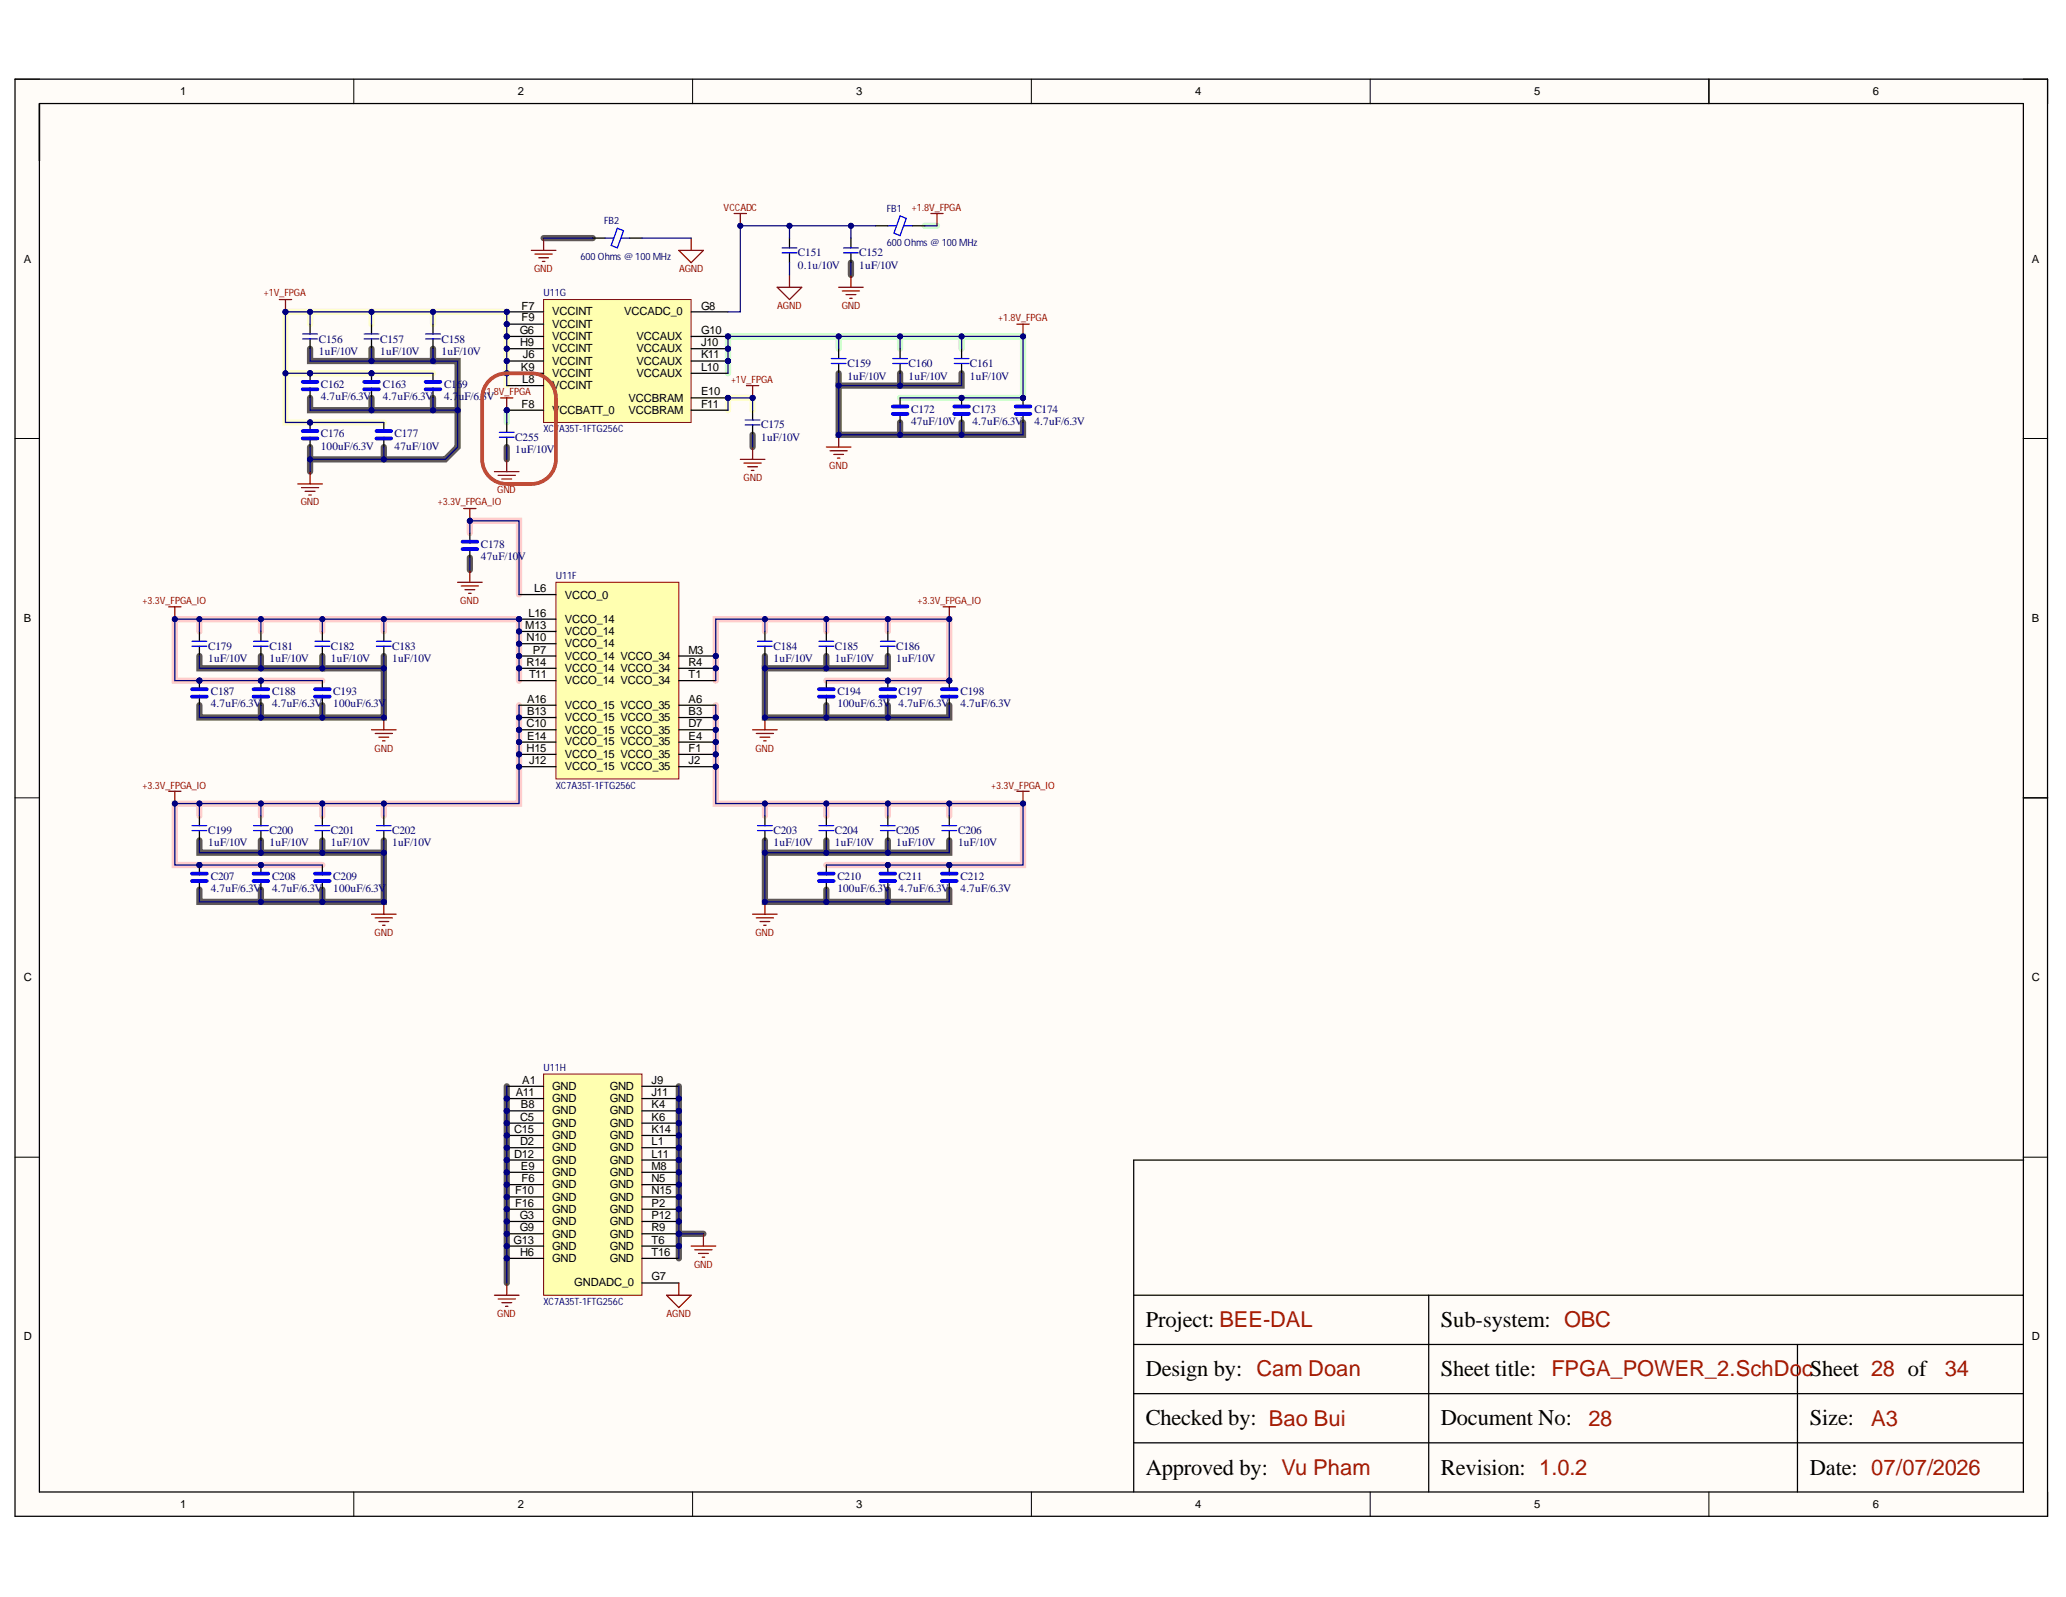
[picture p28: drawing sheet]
<svg xmlns="http://www.w3.org/2000/svg" width="279mm" height="216mm" viewBox="0 0 279 216" stroke-linecap="round" stroke-linejoin="round" font-family="sans-serif">
<defs><g id="words">
<g font-size="3">
<text x="154.9" y="179.4">Project: BEE-DAL</text>
<text x="194.9" y="179.4">Sub-system: OBC</text>
<text x="154.9" y="186.1">Design by: Cam Doan</text>
<text x="194.9" y="186.1">Sheet title: FPGA_POWER_2.SchDo</text>
<text x="154.9" y="192.7">Checked by: Bao Bui</text>
<text x="194.9" y="192.7">Document No:</text>
<text x="244.8" y="192.7">Size:</text>
<text x="154.9" y="199.4">Approved by: Vu Pham</text>
<text x="194.9" y="199.4">Revision: 1.0.2</text>
<text x="244.8" y="199.4">Date: 07/07/2026</text>
</g>
<g font-size="3" fill="#a61c00">
<text x="243.7" y="186.1">cSheet 28 of</text>
<text x="263" y="186.1">34</text>
<text x="214.8" y="192.8">28</text>
<text x="253" y="192.8">A3</text>
</g>
<g font-size="1.5">
<text x="24.4" y="12.9">1</text>
<text x="70" y="12.9">2</text>
<text x="115.8" y="12.9">3</text>
<text x="161.6" y="12.9">4</text>
<text x="207.5" y="12.9">5</text>
<text x="253.3" y="12.9">6</text>
<text x="3.2" y="35.5">A</text>
<text x="274.8" y="35.5">A</text>
<text x="70.5" y="41.9">F7</text>
<text x="94.8" y="41.9">G8</text>
<text x="70.3" y="45.2">G6</text>
<text x="70.4" y="46.8">H9</text>
<text x="70.5" y="43.5">F9</text>
<text x="74.7" y="42.6">VCCINT</text>
<text x="74.7" y="44.3">VCCINT</text>
<text x="74.7" y="46">VCCINT</text>
<text x="74.7" y="47.6">VCCINT</text>
<text x="84.4" y="42.6">VCCADC_0</text>
<text x="86.1" y="46">VCCAUX</text>
<text x="86.1" y="47.6">VCCAUX</text>
<text x="94.8" y="45.2">G10</text>
<text x="94.8" y="46.8">J10</text>
<text x="70.4" y="50.1">K9</text>
<text x="70.6" y="51.8">L8</text>
<text x="70.7" y="48.4">J6</text>
<text x="74.7" y="49.3">VCCINT</text>
<text x="74.7" y="51">VCCINT</text>
<text x="74.7" y="52.6">VCCINT</text>
<text x="86.1" y="49.3">VCCAUX</text>
<text x="86.1" y="51">VCCAUX</text>
<text x="94.8" y="48.4">K11</text>
<text x="94.8" y="50.1">L10</text>
<text x="94.8" y="53.4">E10</text>
<text x="70.5" y="55.1">F8</text>
<text x="74.7" y="56">VCCBATT_0</text>
<text x="85" y="54.3">VCCBRAM</text>
<text x="85" y="56">VCCBRAM</text>
<text x="94.8" y="55.1">F11</text>
<text x="71.5" y="83.4">L16</text>
<text x="72.2" y="80.1">L6</text>
<text x="76.4" y="80.9">VCCO_0</text>
<text x="3.2" y="84">B</text>
<text x="71" y="85.1">M13</text>
<text x="71.2" y="86.7">N10</text>
<text x="72.1" y="88.4">P7</text>
<text x="76.4" y="84.2">VCCO_14</text>
<text x="76.4" y="85.8">VCCO_14</text>
<text x="76.4" y="87.5">VCCO_14</text>
<text x="76.4" y="89.2">VCCO_14 VCCO_34</text>
<text x="93.1" y="88.4">M3</text>
<text x="274.8" y="84">B</text>
<text x="71.2" y="90">R14</text>
<text x="71.3" y="95">A16</text>
<text x="71.5" y="91.6">T11</text>
<text x="76.4" y="90.8">VCCO_14 VCCO_34</text>
<text x="76.4" y="92.5">VCCO_14 VCCO_34</text>
<text x="76.4" y="95.8">VCCO_15 VCCO_35</text>
<text x="93.1" y="90">R4</text>
<text x="93.1" y="91.6">T1</text>
<text x="93.1" y="95">A6</text>
<text x="71.2" y="98.3">C10</text>
<text x="71.2" y="101.6">H15</text>
<text x="71.3" y="96.6">B13</text>
<text x="71.3" y="100">E14</text>
<text x="76.4" y="97.5">VCCO_15 VCCO_35</text>
<text x="76.4" y="99.2">VCCO_15 VCCO_35</text>
<text x="76.4" y="100.8">VCCO_15 VCCO_35</text>
<text x="93.1" y="96.6">B3</text>
<text x="93.1" y="98.3">D7</text>
<text x="93.1" y="100">E4</text>
<text x="93.1" y="101.6">F1</text>
<text x="71.5" y="103.3">J12</text>
<text x="76.4" y="102.5">VCCO_15 VCCO_35</text>
<text x="76.4" y="104.2">VCCO_15 VCCO_35</text>
<text x="93.1" y="103.3">J2</text>
<text x="3.2" y="132.7">C</text>
<text x="274.8" y="132.7">C</text>
<text x="69.8" y="148.2">A11</text>
<text x="70.4" y="149.8">B8</text>
<text x="70.6" y="146.5">A1</text>
<text x="74.7" y="147.4">GND</text>
<text x="74.7" y="149">GND</text>
<text x="82.5" y="147.4">GND</text>
<text x="82.5" y="149">GND</text>
<text x="88.1" y="146.5">J9</text>
<text x="88.1" y="148.2">J11</text>
<text x="88.1" y="149.8">K4</text>
<text x="69.5" y="153.2">C15</text>
<text x="70.4" y="151.5">C5</text>
<text x="70.4" y="154.8">D2</text>
<text x="74.7" y="150.7">GND</text>
<text x="74.7" y="152.4">GND</text>
<text x="74.7" y="154">GND</text>
<text x="74.7" y="155.6">GND</text>
<text x="82.5" y="150.7">GND</text>
<text x="82.5" y="152.4">GND</text>
<text x="82.5" y="154">GND</text>
<text x="82.5" y="155.6">GND</text>
<text x="88.1" y="151.5">K6</text>
<text x="88.1" y="153.2">K14</text>
<text x="88.1" y="154.8">L1</text>
<text x="69.5" y="156.5">D12</text>
<text x="69.7" y="161.5">F10</text>
<text x="70.4" y="158.2">E9</text>
<text x="70.5" y="159.8">F6</text>
<text x="74.7" y="157.3">GND</text>
<text x="74.7" y="158.9">GND</text>
<text x="74.7" y="160.6">GND</text>
<text x="82.5" y="157.3">GND</text>
<text x="82.5" y="158.9">GND</text>
<text x="82.5" y="160.6">GND</text>
<text x="88.1" y="156.5">L11</text>
<text x="88.1" y="158.2">M8</text>
<text x="88.1" y="159.8">N5</text>
<text x="88.1" y="161.5">N15</text>
<text x="69.7" y="163.2">F16</text>
<text x="70.3" y="164.8">G3</text>
<text x="70.3" y="166.5">G9</text>
<text x="74.7" y="162.3">GND</text>
<text x="74.7" y="163.9">GND</text>
<text x="74.7" y="165.6">GND</text>
<text x="74.7" y="167.3">GND</text>
<text x="82.5" y="162.3">GND</text>
<text x="82.5" y="163.9">GND</text>
<text x="82.5" y="165.6">GND</text>
<text x="82.5" y="167.3">GND</text>
<text x="88.1" y="163.2">P2</text>
<text x="88.1" y="164.8">P12</text>
<text x="88.1" y="166.5">R9</text>
<text x="69.4" y="168.2">G13</text>
<text x="70.4" y="169.8">H6</text>
<text x="74.7" y="168.9">GND</text>
<text x="74.7" y="170.6">GND</text>
<text x="77.6" y="173.9">GNDADC_0</text>
<text x="82.5" y="168.9">GND</text>
<text x="82.5" y="170.6">GND</text>
<text x="88.1" y="168.2">T6</text>
<text x="88.1" y="169.8">T16</text>
<text x="88.1" y="173.1">G7</text>
<text x="3.2" y="181.2">D</text>
<text x="274.8" y="181.2">D</text>
<text x="24.4" y="203.8">1</text>
<text x="70" y="203.8">2</text>
<text x="115.8" y="203.8">3</text>
<text x="161.6" y="203.8">4</text>
<text x="207.5" y="203.8">5</text>
<text x="253.3" y="203.8">6</text>
</g>
<g font-size="1.5" fill="#000080">
<text x="107.9" y="34.7">C151</text>
<text x="116.2" y="34.7">C152</text>
<text x="107.9" y="36.4">0.1u/10V</text>
<text x="116.2" y="36.4">1uF/10V</text>
<text x="43.1" y="46.3">C156</text>
<text x="43.1" y="47.9">1uF/10V</text>
<text x="51.4" y="46.3">C157</text>
<text x="51.4" y="47.9">1uF/10V</text>
<text x="59.7" y="46.3">C158</text>
<text x="59.7" y="47.9">1uF/10V</text>
<text x="43.4" y="52.4">C162</text>
<text x="51.8" y="52.4">C163</text>
<text x="60" y="52.4">C169</text>
<text x="114.6" y="49.6">C159</text>
<text x="114.6" y="51.3">1uF/10V</text>
<text x="122.9" y="49.6">C160</text>
<text x="122.9" y="51.3">1uF/10V</text>
<text x="131.2" y="49.6">C161</text>
<text x="131.2" y="51.3">1uF/10V</text>
<text x="43.4" y="54.1">4.7uF/6.3V</text>
<text x="43.4" y="59.1">C176</text>
<text x="51.8" y="54.1">4.7uF/6.3V</text>
<text x="53.4" y="59.1">C177</text>
<text x="60" y="54.1">4.7uF/6.3V</text>
<text x="69.7" y="59.6">C255</text>
<text x="102.9" y="57.9">C175</text>
<text x="102.9" y="59.6">1uF/10V</text>
<text x="123.2" y="55.8">C172</text>
<text x="123.2" y="57.4">47uF/10V</text>
<text x="131.5" y="55.8">C173</text>
<text x="131.5" y="57.4">4.7uF/6.3V</text>
<text x="139.9" y="55.8">C174</text>
<text x="139.9" y="57.4">4.7uF/6.3V</text>
<text x="43.4" y="60.8">100uF/6.3V</text>
<text x="53.4" y="60.8">47uF/10V</text>
<text x="69.7" y="61.2">1uF/10V</text>
<text x="65" y="74.1">C178</text>
<text x="65" y="75.7">47uF/10V</text>
<text x="28.2" y="87.8">C179</text>
<text x="28.2" y="89.5">1uF/10V</text>
<text x="36.5" y="87.8">C181</text>
<text x="36.5" y="89.5">1uF/10V</text>
<text x="44.7" y="87.8">C182</text>
<text x="44.7" y="89.5">1uF/10V</text>
<text x="53" y="87.8">C183</text>
<text x="53" y="89.5">1uF/10V</text>
<text x="104.6" y="87.8">C184</text>
<text x="104.6" y="89.5">1uF/10V</text>
<text x="112.9" y="87.8">C185</text>
<text x="112.9" y="89.5">1uF/10V</text>
<text x="121.2" y="87.8">C186</text>
<text x="121.2" y="89.5">1uF/10V</text>
<text x="28.5" y="94">C187</text>
<text x="28.5" y="95.6">4.7uF/6.3V</text>
<text x="36.8" y="94">C188</text>
<text x="36.8" y="95.6">4.7uF/6.3V</text>
<text x="45.1" y="94">C193</text>
<text x="45.1" y="95.6">100uF/6.3V</text>
<text x="113.2" y="94">C194</text>
<text x="113.2" y="95.6">100uF/6.3V</text>
<text x="121.5" y="94">C197</text>
<text x="121.5" y="95.6">4.7uF/6.3V</text>
<text x="129.9" y="94">C198</text>
<text x="129.9" y="95.6">4.7uF/6.3V</text>
<text x="28.2" y="112.8">C199</text>
<text x="36.5" y="112.8">C200</text>
<text x="44.7" y="112.8">C201</text>
<text x="53" y="112.8">C202</text>
<text x="104.6" y="112.8">C203</text>
<text x="112.9" y="112.8">C204</text>
<text x="121.2" y="112.8">C205</text>
<text x="129.6" y="112.8">C206</text>
<text x="28.2" y="114.4">1uF/10V</text>
<text x="28.5" y="119">C207</text>
<text x="36.5" y="114.4">1uF/10V</text>
<text x="36.8" y="119">C208</text>
<text x="44.7" y="114.4">1uF/10V</text>
<text x="45.1" y="119">C209</text>
<text x="53" y="114.4">1uF/10V</text>
<text x="104.6" y="114.4">1uF/10V</text>
<text x="112.9" y="114.4">1uF/10V</text>
<text x="113.2" y="119">C210</text>
<text x="121.2" y="114.4">1uF/10V</text>
<text x="121.5" y="119">C211</text>
<text x="129.6" y="114.4">1uF/10V</text>
<text x="129.9" y="119">C212</text>
<text x="28.5" y="120.6">4.7uF/6.3V</text>
<text x="36.8" y="120.6">4.7uF/6.3V</text>
<text x="45.1" y="120.6">100uF/6.3V</text>
<text x="113.2" y="120.6">100uF/6.3V</text>
<text x="121.5" y="120.6">4.7uF/6.3V</text>
<text x="129.9" y="120.6">4.7uF/6.3V</text>
</g>
<g font-size="1.4" fill="#800000">
<text x="97.9" y="28.5">VCCADC</text>
<text x="123.3" y="28.5">+1.8V_FPGA</text>
<text x="35.7" y="40.1">+1V_FPGA</text>
<text x="72.2" y="36.8">GND</text>
<text x="91.8" y="36.8">AGND</text>
<text x="105.1" y="41.8">AGND</text>
<text x="113.8" y="41.8">GND</text>
<text x="135" y="43.5">+1.8V_FPGA</text>
<text x="65.1" y="53.4">+1.8V_FPGA</text>
<text x="98.9" y="51.7">+1V_FPGA</text>
<text x="100.6" y="65">GND</text>
<text x="112.1" y="63.4">GND</text>
<text x="40.7" y="68.3">GND</text>
<text x="59.2" y="68.3">+3.3V_FPGA_IO</text>
<text x="67.2" y="66.7">GND</text>
<text x="19.3" y="81.7">+3.3V_FPGA_IO</text>
<text x="62.2" y="81.7">GND</text>
<text x="124.1" y="81.7">+3.3V_FPGA_IO</text>
<text x="50.7" y="101.6">GND</text>
<text x="102.2" y="101.6">GND</text>
<text x="19.3" y="106.6">+3.3V_FPGA_IO</text>
<text x="134" y="106.6">+3.3V_FPGA_IO</text>
<text x="50.7" y="126.5">GND</text>
<text x="102.2" y="126.5">GND</text>
<text x="93.9" y="171.4">GND</text>
<text x="67.2" y="178.1">GND</text>
<text x="90.2" y="178.1">AGND</text>
</g>
<g font-size="1.4" fill="#000080">
<text x="119.9" y="28.7">FB1</text>
<text x="78.5" y="35.1">600 Ohms @ 100 M</text>
<text x="81.7" y="30.3">FB2</text>
<text x="89.4" y="35.1">Hz</text>
<text x="119.9" y="33.3">600 Ohms @ 100 M</text>
<text x="130.8" y="33.3">Hz</text>
<text x="73.5" y="40.1">U11G</text>
<text x="73.5" y="58.4">XC7A35T-1FTG256C</text>
<text x="75.2" y="78.3">U11F</text>
<text x="75.2" y="106.6">XC7A35T-1FTG256C</text>
<text x="73.5" y="144.8">U11H</text>
<text x="73.5" y="176.4">XC7A35T-1FTG256C</text>
</g>
</g></defs>
<g fill="#fffcf8">
<path d="M2 10.7h274.9v194.3h-274.9z" fill-rule="evenodd"/>
<path d="M5.4 14h268.2v187.7h-268.2z" fill-rule="evenodd"/>
</g>
<g fill="none" stroke="#000" stroke-width=".14">
<path d="M2 10.7h3.4M47.8 10.7v3.3M93.7 10.7v3.3M139.5 10.7v3.3M185.3 10.7v3.3M231.1 10.7v3.3M273.6 10.7h3.3v3.3M2 59.3h3.4M273.6 59.3h3.3M2 107.9h3.4M273.6 107.9h3.3M2 156.4h3.4"/>
<path d="M273.6 156.4h3.3M47.8 201.7v3.3M93.7 201.7v3.3M139.5 201.7v3.3M185.3 201.7v3.3M231.1 201.7v3.3M276.9 201.7v3.3"/>
</g>
<g fill="none" stroke="#605857" stroke-width=".85">
<path d="M73.5 32.2h6.7M115.1 35.5v1.7M41.9 47.1v1.7h16.7v-1.7M50.2 47.1v1.7M50.2 53.8v1.7M58.6 48.8h3.3v6.7h-20v-1.7M58.6 53.8v1.7M61.9 55.5v4.9l-1.7 1.7h-18.3M101.8 58.8v1.6M113.4 50.5v1.6M121.7 52.1h-8.3v6.7h25v-1.7M121.7 50.5v1.6h8.3v-1.6"/>
<path d="M121.7 57.1v1.7M130 57.1v1.7M41.9 60.4v3.4M51.9 60.4v1.7M63.5 75.4v1.7M68.5 60.4v1.7M27 88.7v1.7h16.6v-1.7M35.3 88.7v1.7M35.3 95.3v1.7M43.6 90.4h8.3v6.6h-24.9v-1.7M43.6 95.3v1.7M51.9 88.7v1.7"/>
<path d="M103.4 88.7v1.7M111.8 90.4h-8.4v6.6h25v-1.7M111.8 88.7v1.7h8.3v-1.7M111.8 95.3v1.7M120.1 95.3v1.7M27 113.6v1.7h16.6v-1.7M35.3 113.6v1.7M43.6 115.3h8.3v6.6h-24.9v-1.6M51.9 113.6v1.7M103.4 113.6v1.7M111.8 113.6v1.7h16.6v-1.7M111.8 115.3h-8.4v6.6h25v-1.6"/>
<path d="M120.1 113.6v1.7M35.3 120.3v1.6M43.6 120.3v1.6M111.8 120.3v1.6M120.1 120.3v1.6M68.5 146.9v26.5M91.8 146.9v23.2M91.8 166.8h3.3"/>
</g>
<path d="M125.1 30.5h1.6M68.5 55.5v1.6M113.4 45.5h-14.9v5M113.4 47.1v-1.6h25v8.3h-16.7M121.7 45.5v1.6M130 45.5v1.6" fill="none" stroke="#cfc" stroke-width=".85"/>
<path d="M38.6 50.5v6.6h13.3M41.9 42.2v1.6M50.2 42.2v1.6M58.6 50.5h-20v-8.3h29.9v9.9M58.6 42.2v1.6M98.5 55.5v-1.7h3.3v1.7" fill="none" stroke="#ffc" stroke-width=".85"/>
<g fill="none" stroke="#fcc" stroke-width=".85">
<path d="M63.5 72.1v-1.7h6.7v10M27 83.7v1.7M35.3 83.7v1.7M43.6 83.7v1.7M51.9 83.7h18.3v8.3M51.9 85.4v-1.7h-28.3v8.3h20M70.2 95.3v13.3h-18.3M96.8 95.3v13.3h41.6v8.3h-26.6M103.4 83.7h-6.6v8.3M103.4 85.4v-1.7h25v8.3h-16.6M111.8 83.7v1.7M120.1 83.7v1.7"/>
<path d="M27 108.6v1.7M35.3 108.6v1.7M43.6 108.6v1.7M51.9 110.3v-1.7h-28.3v8.3h20M103.4 108.6v1.7M111.8 108.6v1.7M120.1 108.6v1.7M128.4 108.6v1.7"/>
</g>
<path d="M2 10.7h274.9v194.3h-274.9zM231.1 10.7v3.3M273.6 107.9h3.3M273.7 156.8h-120.4v44.9M153.3 175.1h120.2M193.2 175.1v26.6M153.3 188.4h120.2M153.3 181.8h120.2M153.3 195.1h120.2M243.1 181.8v19.9M5.3 201.7v-187.7h268.3v187.7M5.4 201.7h268.3" fill="none" stroke="#000" stroke-width=".17"/>
<g fill="none" stroke="#800000" stroke-width=".17">
<path d="M71.9 33.8h3.3M72.4 34.3h2.3M72.9 34.8h1.3M73.4 35.3h.3M73.5 32.2v1.6M91.8 33.8h3.3l-1.6 1.7zM93.5 32.2v1.6M105.1 38.8h3.3l-1.6 1.7zM106.8 37.2v1.6M113.4 38.8h3.3M113.9 39.3h2.3M114.4 39.8h1.3"/>
<path d="M115.1 37.2v1.6M125.9 28.9h1.6M126.7 28.9v1.6M114.9 40.3h.3"/>
</g>
<circle cx="68.5" cy="42.2" r=".33" fill="#000080"/>
<circle cx="68.5" cy="42.2" r=".33" fill="none" stroke="#000080" stroke-width=".14"/>
<circle cx="68.5" cy="43.8" r=".33" fill="#000080"/>
<circle cx="68.5" cy="43.8" r=".33" fill="none" stroke="#000080" stroke-width=".14"/>
<circle cx="68.5" cy="45.5" r=".33" fill="#000080"/>
<circle cx="68.5" cy="45.5" r=".33" fill="none" stroke="#000080" stroke-width=".14"/>
<circle cx="68.5" cy="47.1" r=".33" fill="#000080"/>
<circle cx="68.5" cy="47.1" r=".33" fill="none" stroke="#000080" stroke-width=".14"/>
<circle cx="68.5" cy="48.8" r=".33" fill="#000080"/>
<circle cx="68.5" cy="48.8" r=".33" fill="none" stroke="#000080" stroke-width=".14"/>
<circle cx="68.5" cy="50.5" r=".33" fill="#000080"/>
<circle cx="68.5" cy="50.5" r=".33" fill="none" stroke="#000080" stroke-width=".14"/>
<circle cx="98.5" cy="45.5" r=".33" fill="#000080"/>
<circle cx="98.5" cy="45.5" r=".33" fill="none" stroke="#000080" stroke-width=".14"/>
<circle cx="98.5" cy="47.1" r=".33" fill="#000080"/>
<circle cx="98.5" cy="47.1" r=".33" fill="none" stroke="#000080" stroke-width=".14"/>
<circle cx="98.5" cy="48.8" r=".33" fill="#000080"/>
<circle cx="98.5" cy="48.8" r=".33" fill="none" stroke="#000080" stroke-width=".14"/>
<circle cx="98.5" cy="53.8" r=".33" fill="#000080"/>
<circle cx="98.5" cy="53.8" r=".33" fill="none" stroke="#000080" stroke-width=".14"/>
<circle cx="68.5" cy="55.5" r=".33" fill="#000080"/>
<circle cx="68.5" cy="55.5" r=".33" fill="none" stroke="#000080" stroke-width=".14"/>
<path d="M73.5 40.5h20v16.6h-20z" fill-rule="evenodd" fill="#ffffb0"/>
<path d="M73.5 40.5h20v16.6h-20z" fill="none" stroke="#800000" stroke-width=".14"/>
<path d="M68.5 42.2h5" fill="none" stroke="#000" stroke-width=".17"/>
<circle cx="68.5" cy="42.2" r=".33" fill="#000080"/>
<circle cx="68.5" cy="42.2" r=".33" fill="none" stroke="#000080" stroke-width=".14"/>
<path d="M68.5 43.8h5" fill="none" stroke="#000" stroke-width=".17"/>
<circle cx="68.5" cy="43.8" r=".33" fill="#000080"/>
<circle cx="68.5" cy="43.8" r=".33" fill="none" stroke="#000080" stroke-width=".14"/>
<path d="M68.5 45.5h5" fill="none" stroke="#000" stroke-width=".17"/>
<circle cx="68.5" cy="45.5" r=".33" fill="#000080"/>
<circle cx="68.5" cy="45.5" r=".33" fill="none" stroke="#000080" stroke-width=".14"/>
<path d="M68.5 47.1h5" fill="none" stroke="#000" stroke-width=".17"/>
<circle cx="68.5" cy="47.1" r=".33" fill="#000080"/>
<circle cx="68.5" cy="47.1" r=".33" fill="none" stroke="#000080" stroke-width=".14"/>
<path d="M68.5 48.8h5" fill="none" stroke="#000" stroke-width=".17"/>
<circle cx="68.5" cy="48.8" r=".33" fill="#000080"/>
<circle cx="68.5" cy="48.8" r=".33" fill="none" stroke="#000080" stroke-width=".14"/>
<path d="M68.5 50.5h5" fill="none" stroke="#000" stroke-width=".17"/>
<circle cx="68.5" cy="50.5" r=".33" fill="#000080"/>
<circle cx="68.5" cy="50.5" r=".33" fill="none" stroke="#000080" stroke-width=".14"/>
<path d="M68.5 52.1h5M93.5 45.5h5" fill="none" stroke="#000" stroke-width=".17"/>
<circle cx="98.5" cy="45.5" r=".33" fill="#000080"/>
<circle cx="98.5" cy="45.5" r=".33" fill="none" stroke="#000080" stroke-width=".14"/>
<path d="M93.5 47.1h5" fill="none" stroke="#000" stroke-width=".17"/>
<circle cx="98.5" cy="47.1" r=".33" fill="#000080"/>
<circle cx="98.5" cy="47.1" r=".33" fill="none" stroke="#000080" stroke-width=".14"/>
<path d="M93.5 48.8h5" fill="none" stroke="#000" stroke-width=".17"/>
<circle cx="98.5" cy="48.8" r=".33" fill="#000080"/>
<circle cx="98.5" cy="48.8" r=".33" fill="none" stroke="#000080" stroke-width=".14"/>
<path d="M93.5 50.5h5M93.5 53.8h5" fill="none" stroke="#000" stroke-width=".17"/>
<circle cx="98.5" cy="53.8" r=".33" fill="#000080"/>
<circle cx="98.5" cy="53.8" r=".33" fill="none" stroke="#000080" stroke-width=".14"/>
<path d="M68.5 55.5h5M93.5 55.5h5M93.5 42.2h5" fill="none" stroke="#000" stroke-width=".17"/>
<circle cx="68.5" cy="55.5" r=".33" fill="#000080"/>
<circle cx="68.5" cy="55.5" r=".33" fill="none" stroke="#000080" stroke-width=".14"/>
<path d="M137.5 43.8h1.7M138.4 43.8v1.7" fill="none" stroke="#800000" stroke-width=".17"/>
<circle cx="138.4" cy="45.5" r=".33" fill="#000080"/>
<circle cx="138.4" cy="45.5" r=".33" fill="none" stroke="#000080" stroke-width=".14"/>
<path d="M37.8 40.5h1.6M38.6 40.5v1.7" fill="none" stroke="#800000" stroke-width=".17"/>
<circle cx="38.6" cy="42.2" r=".33" fill="#000080"/>
<circle cx="38.6" cy="42.2" r=".33" fill="none" stroke="#000080" stroke-width=".14"/>
<path d="M100.9 52.1h1.7M101.8 52.1v1.7" fill="none" stroke="#800000" stroke-width=".17"/>
<circle cx="101.8" cy="53.8" r=".33" fill="#000080"/>
<circle cx="101.8" cy="53.8" r=".33" fill="none" stroke="#000080" stroke-width=".14"/>
<g fill="none" stroke="#800000" stroke-width=".17">
<path d="M61.9 78.7h3.3M62.4 79.2h2.3M62.9 79.7h1.3M63.5 77.1v1.6M66.9 63.8h3.3M67.4 64.3h2.3M67.9 64.8h1.3M68.4 65.3h.3M68.5 62.1v1.7M100.1 62.1h3.3M100.6 62.6h2.3M101.1 63.1h1.3"/>
<path d="M101.6 63.6h.3M101.8 60.4v1.7M63.4 80.2h.3"/>
</g>
<circle cx="70.2" cy="83.7" r=".33" fill="#000080"/>
<circle cx="70.2" cy="83.7" r=".33" fill="none" stroke="#000080" stroke-width=".14"/>
<circle cx="70.2" cy="85.4" r=".33" fill="#000080"/>
<circle cx="70.2" cy="85.4" r=".33" fill="none" stroke="#000080" stroke-width=".14"/>
<circle cx="70.2" cy="87" r=".33" fill="#000080"/>
<circle cx="70.2" cy="87" r=".33" fill="none" stroke="#000080" stroke-width=".14"/>
<circle cx="70.2" cy="88.7" r=".33" fill="#000080"/>
<circle cx="70.2" cy="88.7" r=".33" fill="none" stroke="#000080" stroke-width=".14"/>
<circle cx="70.2" cy="90.4" r=".33" fill="#000080"/>
<circle cx="70.2" cy="90.4" r=".33" fill="none" stroke="#000080" stroke-width=".14"/>
<circle cx="70.2" cy="97" r=".33" fill="#000080"/>
<circle cx="70.2" cy="97" r=".33" fill="none" stroke="#000080" stroke-width=".14"/>
<circle cx="70.2" cy="98.7" r=".33" fill="#000080"/>
<circle cx="70.2" cy="98.7" r=".33" fill="none" stroke="#000080" stroke-width=".14"/>
<circle cx="70.2" cy="100.3" r=".33" fill="#000080"/>
<circle cx="70.2" cy="100.3" r=".33" fill="none" stroke="#000080" stroke-width=".14"/>
<circle cx="70.2" cy="102" r=".33" fill="#000080"/>
<circle cx="70.2" cy="102" r=".33" fill="none" stroke="#000080" stroke-width=".14"/>
<circle cx="70.2" cy="103.6" r=".33" fill="#000080"/>
<circle cx="70.2" cy="103.6" r=".33" fill="none" stroke="#000080" stroke-width=".14"/>
<circle cx="96.8" cy="88.7" r=".33" fill="#000080"/>
<circle cx="96.8" cy="88.7" r=".33" fill="none" stroke="#000080" stroke-width=".14"/>
<circle cx="96.8" cy="90.4" r=".33" fill="#000080"/>
<circle cx="96.8" cy="90.4" r=".33" fill="none" stroke="#000080" stroke-width=".14"/>
<circle cx="96.8" cy="97" r=".33" fill="#000080"/>
<circle cx="96.8" cy="97" r=".33" fill="none" stroke="#000080" stroke-width=".14"/>
<circle cx="96.8" cy="98.7" r=".33" fill="#000080"/>
<circle cx="96.8" cy="98.7" r=".33" fill="none" stroke="#000080" stroke-width=".14"/>
<circle cx="96.8" cy="100.3" r=".33" fill="#000080"/>
<circle cx="96.8" cy="100.3" r=".33" fill="none" stroke="#000080" stroke-width=".14"/>
<circle cx="96.8" cy="102" r=".33" fill="#000080"/>
<circle cx="96.8" cy="102" r=".33" fill="none" stroke="#000080" stroke-width=".14"/>
<circle cx="96.8" cy="103.6" r=".33" fill="#000080"/>
<circle cx="96.8" cy="103.6" r=".33" fill="none" stroke="#000080" stroke-width=".14"/>
<path d="M75.2 78.7h16.6v26.6h-16.6z" fill-rule="evenodd" fill="#ffffb0"/>
<path d="M75.2 78.7h16.6v26.6h-16.6z" fill="none" stroke="#800000" stroke-width=".14"/>
<path d="M70.2 80.4h5M70.2 83.7h5" fill="none" stroke="#000" stroke-width=".17"/>
<circle cx="70.2" cy="83.7" r=".33" fill="#000080"/>
<circle cx="70.2" cy="83.7" r=".33" fill="none" stroke="#000080" stroke-width=".14"/>
<path d="M70.2 85.4h5" fill="none" stroke="#000" stroke-width=".17"/>
<circle cx="70.2" cy="85.4" r=".33" fill="#000080"/>
<circle cx="70.2" cy="85.4" r=".33" fill="none" stroke="#000080" stroke-width=".14"/>
<path d="M70.2 87h5" fill="none" stroke="#000" stroke-width=".17"/>
<circle cx="70.2" cy="87" r=".33" fill="#000080"/>
<circle cx="70.2" cy="87" r=".33" fill="none" stroke="#000080" stroke-width=".14"/>
<path d="M70.2 88.7h5" fill="none" stroke="#000" stroke-width=".17"/>
<circle cx="70.2" cy="88.7" r=".33" fill="#000080"/>
<circle cx="70.2" cy="88.7" r=".33" fill="none" stroke="#000080" stroke-width=".14"/>
<path d="M70.2 90.4h5" fill="none" stroke="#000" stroke-width=".17"/>
<circle cx="70.2" cy="90.4" r=".33" fill="#000080"/>
<circle cx="70.2" cy="90.4" r=".33" fill="none" stroke="#000080" stroke-width=".14"/>
<path d="M70.2 92h5M70.2 95.3h5M70.2 97h5" fill="none" stroke="#000" stroke-width=".17"/>
<circle cx="70.2" cy="97" r=".33" fill="#000080"/>
<circle cx="70.2" cy="97" r=".33" fill="none" stroke="#000080" stroke-width=".14"/>
<path d="M70.2 98.7h5" fill="none" stroke="#000" stroke-width=".17"/>
<circle cx="70.2" cy="98.7" r=".33" fill="#000080"/>
<circle cx="70.2" cy="98.7" r=".33" fill="none" stroke="#000080" stroke-width=".14"/>
<path d="M70.2 100.3h5" fill="none" stroke="#000" stroke-width=".17"/>
<circle cx="70.2" cy="100.3" r=".33" fill="#000080"/>
<circle cx="70.2" cy="100.3" r=".33" fill="none" stroke="#000080" stroke-width=".14"/>
<path d="M70.2 102h5" fill="none" stroke="#000" stroke-width=".17"/>
<circle cx="70.2" cy="102" r=".33" fill="#000080"/>
<circle cx="70.2" cy="102" r=".33" fill="none" stroke="#000080" stroke-width=".14"/>
<path d="M70.2 103.6h5" fill="none" stroke="#000" stroke-width=".17"/>
<circle cx="70.2" cy="103.6" r=".33" fill="#000080"/>
<circle cx="70.2" cy="103.6" r=".33" fill="none" stroke="#000080" stroke-width=".14"/>
<path d="M91.8 88.7h5" fill="none" stroke="#000" stroke-width=".17"/>
<circle cx="96.8" cy="88.7" r=".33" fill="#000080"/>
<circle cx="96.8" cy="88.7" r=".33" fill="none" stroke="#000080" stroke-width=".14"/>
<path d="M91.8 90.4h5" fill="none" stroke="#000" stroke-width=".17"/>
<circle cx="96.8" cy="90.4" r=".33" fill="#000080"/>
<circle cx="96.8" cy="90.4" r=".33" fill="none" stroke="#000080" stroke-width=".14"/>
<path d="M91.8 92h5M91.8 95.3h5M91.8 97h5" fill="none" stroke="#000" stroke-width=".17"/>
<circle cx="96.8" cy="97" r=".33" fill="#000080"/>
<circle cx="96.8" cy="97" r=".33" fill="none" stroke="#000080" stroke-width=".14"/>
<path d="M91.8 98.7h5" fill="none" stroke="#000" stroke-width=".17"/>
<circle cx="96.8" cy="98.7" r=".33" fill="#000080"/>
<circle cx="96.8" cy="98.7" r=".33" fill="none" stroke="#000080" stroke-width=".14"/>
<path d="M91.8 100.3h5" fill="none" stroke="#000" stroke-width=".17"/>
<circle cx="96.8" cy="100.3" r=".33" fill="#000080"/>
<circle cx="96.8" cy="100.3" r=".33" fill="none" stroke="#000080" stroke-width=".14"/>
<path d="M91.8 102h5" fill="none" stroke="#000" stroke-width=".17"/>
<circle cx="96.8" cy="102" r=".33" fill="#000080"/>
<circle cx="96.8" cy="102" r=".33" fill="none" stroke="#000080" stroke-width=".14"/>
<path d="M91.8 103.6h5" fill="none" stroke="#000" stroke-width=".17"/>
<circle cx="96.8" cy="103.6" r=".33" fill="#000080"/>
<circle cx="96.8" cy="103.6" r=".33" fill="none" stroke="#000080" stroke-width=".14"/>
<path d="M62.7 68.7h1.7M63.5 68.7v1.7" fill="none" stroke="#800000" stroke-width=".17"/>
<circle cx="63.5" cy="70.4" r=".33" fill="#000080"/>
<circle cx="63.5" cy="70.4" r=".33" fill="none" stroke="#000080" stroke-width=".14"/>
<path d="M22.8 82h1.7M23.6 82v1.7" fill="none" stroke="#800000" stroke-width=".17"/>
<circle cx="23.6" cy="83.7" r=".33" fill="#000080"/>
<circle cx="23.6" cy="83.7" r=".33" fill="none" stroke="#000080" stroke-width=".14"/>
<path d="M99.3 28.9h1.6M100.1 28.9v1.6" fill="none" stroke="#800000" stroke-width=".17"/>
<circle cx="100.1" cy="30.5" r=".33" fill="#000080"/>
<circle cx="100.1" cy="30.5" r=".33" fill="none" stroke="#000080" stroke-width=".14"/>
<path d="M81.8 32.2h1.2M83.5 30.9l.8 .3-.8 2.3-.8-.3zM84 32.2h1.2M120.1 30.5h1.1M121.7 29.2l.9 .3-.9 2.4-.8-.4zM122.2 30.5h1.2" fill="none" stroke="#00f" stroke-width=".17"/>
<path d="M80.2 32.2h1.6M85.2 32.2h1.6M118.4 30.5h1.7M123.4 30.5h1.7" fill="none" stroke="#000" stroke-width=".17"/>
<path d="M40.3 65.4h3.3M40.8 65.9h2.3M41.3 66.4h1.3M41.8 66.9h.3M41.9 63.8v1.6" fill="none" stroke="#800000" stroke-width=".17"/>
<circle cx="68.5" cy="148.5" r=".33" fill="#000080"/>
<circle cx="68.5" cy="148.5" r=".33" fill="none" stroke="#000080" stroke-width=".14"/>
<circle cx="68.5" cy="150.2" r=".33" fill="#000080"/>
<circle cx="68.5" cy="150.2" r=".33" fill="none" stroke="#000080" stroke-width=".14"/>
<circle cx="68.5" cy="151.8" r=".33" fill="#000080"/>
<circle cx="68.5" cy="151.8" r=".33" fill="none" stroke="#000080" stroke-width=".14"/>
<circle cx="68.5" cy="153.5" r=".33" fill="#000080"/>
<circle cx="68.5" cy="153.5" r=".33" fill="none" stroke="#000080" stroke-width=".14"/>
<circle cx="68.5" cy="155.2" r=".33" fill="#000080"/>
<circle cx="68.5" cy="155.2" r=".33" fill="none" stroke="#000080" stroke-width=".14"/>
<circle cx="68.5" cy="156.8" r=".33" fill="#000080"/>
<circle cx="68.5" cy="156.8" r=".33" fill="none" stroke="#000080" stroke-width=".14"/>
<circle cx="68.5" cy="158.5" r=".33" fill="#000080"/>
<circle cx="68.5" cy="158.5" r=".33" fill="none" stroke="#000080" stroke-width=".14"/>
<circle cx="68.5" cy="160.2" r=".33" fill="#000080"/>
<circle cx="68.5" cy="160.2" r=".33" fill="none" stroke="#000080" stroke-width=".14"/>
<circle cx="68.5" cy="161.8" r=".33" fill="#000080"/>
<circle cx="68.5" cy="161.8" r=".33" fill="none" stroke="#000080" stroke-width=".14"/>
<circle cx="68.5" cy="163.5" r=".33" fill="#000080"/>
<circle cx="68.5" cy="163.5" r=".33" fill="none" stroke="#000080" stroke-width=".14"/>
<circle cx="68.5" cy="165.1" r=".33" fill="#000080"/>
<circle cx="68.5" cy="165.1" r=".33" fill="none" stroke="#000080" stroke-width=".14"/>
<circle cx="68.5" cy="166.8" r=".33" fill="#000080"/>
<circle cx="68.5" cy="166.8" r=".33" fill="none" stroke="#000080" stroke-width=".14"/>
<circle cx="68.5" cy="168.5" r=".33" fill="#000080"/>
<circle cx="68.5" cy="168.5" r=".33" fill="none" stroke="#000080" stroke-width=".14"/>
<circle cx="68.5" cy="170.1" r=".33" fill="#000080"/>
<circle cx="68.5" cy="170.1" r=".33" fill="none" stroke="#000080" stroke-width=".14"/>
<circle cx="91.8" cy="148.5" r=".33" fill="#000080"/>
<circle cx="91.8" cy="148.5" r=".33" fill="none" stroke="#000080" stroke-width=".14"/>
<circle cx="91.8" cy="150.2" r=".33" fill="#000080"/>
<circle cx="91.8" cy="150.2" r=".33" fill="none" stroke="#000080" stroke-width=".14"/>
<circle cx="91.8" cy="151.8" r=".33" fill="#000080"/>
<circle cx="91.8" cy="151.8" r=".33" fill="none" stroke="#000080" stroke-width=".14"/>
<circle cx="91.8" cy="153.5" r=".33" fill="#000080"/>
<circle cx="91.8" cy="153.5" r=".33" fill="none" stroke="#000080" stroke-width=".14"/>
<circle cx="91.8" cy="155.2" r=".33" fill="#000080"/>
<circle cx="91.8" cy="155.2" r=".33" fill="none" stroke="#000080" stroke-width=".14"/>
<circle cx="91.8" cy="156.8" r=".33" fill="#000080"/>
<circle cx="91.8" cy="156.8" r=".33" fill="none" stroke="#000080" stroke-width=".14"/>
<circle cx="91.8" cy="158.5" r=".33" fill="#000080"/>
<circle cx="91.8" cy="158.5" r=".33" fill="none" stroke="#000080" stroke-width=".14"/>
<circle cx="91.8" cy="160.2" r=".33" fill="#000080"/>
<circle cx="91.8" cy="160.2" r=".33" fill="none" stroke="#000080" stroke-width=".14"/>
<circle cx="91.8" cy="161.8" r=".33" fill="#000080"/>
<circle cx="91.8" cy="161.8" r=".33" fill="none" stroke="#000080" stroke-width=".14"/>
<circle cx="91.8" cy="163.5" r=".33" fill="#000080"/>
<circle cx="91.8" cy="163.5" r=".33" fill="none" stroke="#000080" stroke-width=".14"/>
<circle cx="91.8" cy="165.1" r=".33" fill="#000080"/>
<circle cx="91.8" cy="165.1" r=".33" fill="none" stroke="#000080" stroke-width=".14"/>
<circle cx="91.8" cy="166.8" r=".33" fill="#000080"/>
<circle cx="91.8" cy="166.8" r=".33" fill="none" stroke="#000080" stroke-width=".14"/>
<circle cx="91.8" cy="168.5" r=".33" fill="#000080"/>
<circle cx="91.8" cy="168.5" r=".33" fill="none" stroke="#000080" stroke-width=".14"/>
<path d="M73.5 145.2h13.3v29.9h-13.3z" fill-rule="evenodd" fill="#ffffb0"/>
<path d="M73.5 145.2h13.3v29.9h-13.3z" fill="none" stroke="#800000" stroke-width=".14"/>
<path d="M68.5 146.9h5M68.5 148.5h5" fill="none" stroke="#000" stroke-width=".17"/>
<circle cx="68.5" cy="148.5" r=".33" fill="#000080"/>
<circle cx="68.5" cy="148.5" r=".33" fill="none" stroke="#000080" stroke-width=".14"/>
<path d="M68.5 150.2h5" fill="none" stroke="#000" stroke-width=".17"/>
<circle cx="68.5" cy="150.2" r=".33" fill="#000080"/>
<circle cx="68.5" cy="150.2" r=".33" fill="none" stroke="#000080" stroke-width=".14"/>
<path d="M68.5 151.8h5" fill="none" stroke="#000" stroke-width=".17"/>
<circle cx="68.5" cy="151.8" r=".33" fill="#000080"/>
<circle cx="68.5" cy="151.8" r=".33" fill="none" stroke="#000080" stroke-width=".14"/>
<path d="M68.5 153.5h5" fill="none" stroke="#000" stroke-width=".17"/>
<circle cx="68.5" cy="153.5" r=".33" fill="#000080"/>
<circle cx="68.5" cy="153.5" r=".33" fill="none" stroke="#000080" stroke-width=".14"/>
<path d="M68.5 155.2h5" fill="none" stroke="#000" stroke-width=".17"/>
<circle cx="68.5" cy="155.2" r=".33" fill="#000080"/>
<circle cx="68.5" cy="155.2" r=".33" fill="none" stroke="#000080" stroke-width=".14"/>
<path d="M68.5 156.8h5" fill="none" stroke="#000" stroke-width=".17"/>
<circle cx="68.5" cy="156.8" r=".33" fill="#000080"/>
<circle cx="68.5" cy="156.8" r=".33" fill="none" stroke="#000080" stroke-width=".14"/>
<path d="M68.5 158.5h5" fill="none" stroke="#000" stroke-width=".17"/>
<circle cx="68.5" cy="158.5" r=".33" fill="#000080"/>
<circle cx="68.5" cy="158.5" r=".33" fill="none" stroke="#000080" stroke-width=".14"/>
<path d="M68.5 160.2h5" fill="none" stroke="#000" stroke-width=".17"/>
<circle cx="68.5" cy="160.2" r=".33" fill="#000080"/>
<circle cx="68.5" cy="160.2" r=".33" fill="none" stroke="#000080" stroke-width=".14"/>
<path d="M68.5 161.8h5" fill="none" stroke="#000" stroke-width=".17"/>
<circle cx="68.5" cy="161.8" r=".33" fill="#000080"/>
<circle cx="68.5" cy="161.8" r=".33" fill="none" stroke="#000080" stroke-width=".14"/>
<path d="M68.5 163.5h5" fill="none" stroke="#000" stroke-width=".17"/>
<circle cx="68.5" cy="163.5" r=".33" fill="#000080"/>
<circle cx="68.5" cy="163.5" r=".33" fill="none" stroke="#000080" stroke-width=".14"/>
<path d="M68.5 165.1h5" fill="none" stroke="#000" stroke-width=".17"/>
<circle cx="68.5" cy="165.1" r=".33" fill="#000080"/>
<circle cx="68.5" cy="165.1" r=".33" fill="none" stroke="#000080" stroke-width=".14"/>
<path d="M68.5 166.8h5" fill="none" stroke="#000" stroke-width=".17"/>
<circle cx="68.5" cy="166.8" r=".33" fill="#000080"/>
<circle cx="68.5" cy="166.8" r=".33" fill="none" stroke="#000080" stroke-width=".14"/>
<path d="M68.5 168.5h5" fill="none" stroke="#000" stroke-width=".17"/>
<circle cx="68.5" cy="168.5" r=".33" fill="#000080"/>
<circle cx="68.5" cy="168.5" r=".33" fill="none" stroke="#000080" stroke-width=".14"/>
<path d="M68.5 170.1h5" fill="none" stroke="#000" stroke-width=".17"/>
<circle cx="68.5" cy="170.1" r=".33" fill="#000080"/>
<circle cx="68.5" cy="170.1" r=".33" fill="none" stroke="#000080" stroke-width=".14"/>
<path d="M86.8 146.9h5M86.8 148.5h5" fill="none" stroke="#000" stroke-width=".17"/>
<circle cx="91.8" cy="148.5" r=".33" fill="#000080"/>
<circle cx="91.8" cy="148.5" r=".33" fill="none" stroke="#000080" stroke-width=".14"/>
<path d="M86.8 150.2h5" fill="none" stroke="#000" stroke-width=".17"/>
<circle cx="91.8" cy="150.2" r=".33" fill="#000080"/>
<circle cx="91.8" cy="150.2" r=".33" fill="none" stroke="#000080" stroke-width=".14"/>
<path d="M86.8 151.8h5" fill="none" stroke="#000" stroke-width=".17"/>
<circle cx="91.8" cy="151.8" r=".33" fill="#000080"/>
<circle cx="91.8" cy="151.8" r=".33" fill="none" stroke="#000080" stroke-width=".14"/>
<path d="M86.8 153.5h5" fill="none" stroke="#000" stroke-width=".17"/>
<circle cx="91.8" cy="153.5" r=".33" fill="#000080"/>
<circle cx="91.8" cy="153.5" r=".33" fill="none" stroke="#000080" stroke-width=".14"/>
<path d="M86.8 155.2h5" fill="none" stroke="#000" stroke-width=".17"/>
<circle cx="91.8" cy="155.2" r=".33" fill="#000080"/>
<circle cx="91.8" cy="155.2" r=".33" fill="none" stroke="#000080" stroke-width=".14"/>
<path d="M86.8 156.8h5" fill="none" stroke="#000" stroke-width=".17"/>
<circle cx="91.8" cy="156.8" r=".33" fill="#000080"/>
<circle cx="91.8" cy="156.8" r=".33" fill="none" stroke="#000080" stroke-width=".14"/>
<path d="M86.8 158.5h5" fill="none" stroke="#000" stroke-width=".17"/>
<circle cx="91.8" cy="158.5" r=".33" fill="#000080"/>
<circle cx="91.8" cy="158.5" r=".33" fill="none" stroke="#000080" stroke-width=".14"/>
<path d="M86.8 160.2h5" fill="none" stroke="#000" stroke-width=".17"/>
<circle cx="91.8" cy="160.2" r=".33" fill="#000080"/>
<circle cx="91.8" cy="160.2" r=".33" fill="none" stroke="#000080" stroke-width=".14"/>
<path d="M86.8 161.8h5" fill="none" stroke="#000" stroke-width=".17"/>
<circle cx="91.8" cy="161.8" r=".33" fill="#000080"/>
<circle cx="91.8" cy="161.8" r=".33" fill="none" stroke="#000080" stroke-width=".14"/>
<path d="M86.8 163.5h5" fill="none" stroke="#000" stroke-width=".17"/>
<circle cx="91.8" cy="163.5" r=".33" fill="#000080"/>
<circle cx="91.8" cy="163.5" r=".33" fill="none" stroke="#000080" stroke-width=".14"/>
<path d="M86.8 165.1h5" fill="none" stroke="#000" stroke-width=".17"/>
<circle cx="91.8" cy="165.1" r=".33" fill="#000080"/>
<circle cx="91.8" cy="165.1" r=".33" fill="none" stroke="#000080" stroke-width=".14"/>
<path d="M86.8 166.8h5" fill="none" stroke="#000" stroke-width=".17"/>
<circle cx="91.8" cy="166.8" r=".33" fill="#000080"/>
<circle cx="91.8" cy="166.8" r=".33" fill="none" stroke="#000080" stroke-width=".14"/>
<path d="M86.8 168.5h5" fill="none" stroke="#000" stroke-width=".17"/>
<circle cx="91.8" cy="168.5" r=".33" fill="#000080"/>
<circle cx="91.8" cy="168.5" r=".33" fill="none" stroke="#000080" stroke-width=".14"/>
<path d="M58.6 43.8v1.4M58.6 45.8v1.3M86.8 170.1h5M86.8 173.4h5" fill="none" stroke="#000" stroke-width=".17"/>
<path d="M66.9 175.1h3.3M67.4 175.6h2.3M67.9 176.1h1.3M68.4 176.6h.3M68.5 173.4v1.7M90.1 175.1h3.4l-1.7 1.7zM91.8 173.4v1.7M93.5 168.5h3.3M94 169h2.3M94.5 169.5h1.3M95 170h.3M95.1 166.8v1.7" fill="none" stroke="#800000" stroke-width=".17"/>
<path d="M57.6 45.2h2M57.6 45.8h2" fill="none" stroke="#00f" stroke-width=".17"/>
<circle cx="41.9" cy="50.5" r=".33" fill="#000080"/>
<circle cx="41.9" cy="50.5" r=".33" fill="none" stroke="#000080" stroke-width=".14"/>
<path d="M41.9 50.5v1.3" fill="none" stroke="#000" stroke-width=".17"/>
<circle cx="41.9" cy="50.5" r=".33" fill="#000080"/>
<circle cx="41.9" cy="50.5" r=".33" fill="none" stroke="#000080" stroke-width=".14"/>
<path d="M41.9 52.5v1.3" fill="none" stroke="#000" stroke-width=".17"/>
<path d="M40.9 51.6h2M40.9 52.6h2" fill="none" stroke="#00f" stroke-width=".51"/>
<circle cx="41.9" cy="57.1" r=".33" fill="#000080"/>
<circle cx="41.9" cy="57.1" r=".33" fill="none" stroke="#000080" stroke-width=".14"/>
<path d="M41.9 57.1v1.3" fill="none" stroke="#000" stroke-width=".17"/>
<circle cx="41.9" cy="57.1" r=".33" fill="#000080"/>
<circle cx="41.9" cy="57.1" r=".33" fill="none" stroke="#000080" stroke-width=".14"/>
<path d="M41.9 43.8v1.4M41.9 45.8v1.3M41.9 59.1v1.3M50.2 43.8v1.4M50.2 45.8v1.3" fill="none" stroke="#000" stroke-width=".17"/>
<path d="M40.9 58.3h2M40.9 59.3h2" fill="none" stroke="#00f" stroke-width=".51"/>
<path d="M40.9 45.2h2M40.9 45.8h2M49.2 45.2h2M49.2 45.8h2" fill="none" stroke="#00f" stroke-width=".17"/>
<circle cx="50.2" cy="50.5" r=".33" fill="#000080"/>
<circle cx="50.2" cy="50.5" r=".33" fill="none" stroke="#000080" stroke-width=".14"/>
<path d="M50.2 50.5v1.3" fill="none" stroke="#000" stroke-width=".17"/>
<circle cx="50.2" cy="50.5" r=".33" fill="#000080"/>
<circle cx="50.2" cy="50.5" r=".33" fill="none" stroke="#000080" stroke-width=".14"/>
<path d="M50.2 52.5v1.3M51.9 57.1v1.3M51.9 59.1v1.3M58.6 50.5v1.3M58.6 52.5v1.3M63.5 72.1v1.3M63.5 74.1v1.3M43.6 85.4v1.3M43.6 87.4v1.3" fill="none" stroke="#000" stroke-width=".17"/>
<path d="M49.2 51.6h2M49.2 52.6h2M50.9 58.3h2M50.9 59.3h2M57.6 51.6h2M57.6 52.6h2M62.5 73.2h2M62.5 74.2h2" fill="none" stroke="#00f" stroke-width=".51"/>
<path d="M42.6 86.7h2M42.6 87.4h2" fill="none" stroke="#00f" stroke-width=".17"/>
<circle cx="27" cy="92" r=".33" fill="#000080"/>
<circle cx="27" cy="92" r=".33" fill="none" stroke="#000080" stroke-width=".14"/>
<path d="M27 92v1.3" fill="none" stroke="#000" stroke-width=".17"/>
<circle cx="27" cy="92" r=".33" fill="#000080"/>
<circle cx="27" cy="92" r=".33" fill="none" stroke="#000080" stroke-width=".14"/>
<path d="M27 85.4v1.3M27 87.4v1.3M27 94v1.3M35.3 85.4v1.3M35.3 87.4v1.3" fill="none" stroke="#000" stroke-width=".17"/>
<path d="M26 93.2h2M26 94.2h2" fill="none" stroke="#00f" stroke-width=".51"/>
<path d="M26 86.7h2M26 87.4h2M34.3 86.7h2M34.3 87.4h2" fill="none" stroke="#00f" stroke-width=".17"/>
<circle cx="35.3" cy="92" r=".33" fill="#000080"/>
<circle cx="35.3" cy="92" r=".33" fill="none" stroke="#000080" stroke-width=".14"/>
<path d="M35.3 92v1.3" fill="none" stroke="#000" stroke-width=".17"/>
<circle cx="35.3" cy="92" r=".33" fill="#000080"/>
<circle cx="35.3" cy="92" r=".33" fill="none" stroke="#000080" stroke-width=".14"/>
<path d="M35.3 94v1.3M43.6 92v1.3M43.6 94v1.3M51.9 85.4v1.3M51.9 87.4v1.3" fill="none" stroke="#000" stroke-width=".17"/>
<path d="M34.3 93.2h2M34.3 94.2h2M42.6 93.2h2M42.6 94.2h2" fill="none" stroke="#00f" stroke-width=".51"/>
<path d="M50.9 86.7h2M50.9 87.4h2" fill="none" stroke="#00f" stroke-width=".17"/>
<path d="M50.2 98.7h3.4M50.7 99.2h2.4M51.2 99.7h1.4M51.9 97v1.7M51.7 100.2h.4" fill="none" stroke="#800000" stroke-width=".17"/>
<circle cx="51.9" cy="97" r=".33" fill="#000080"/>
<circle cx="51.9" cy="97" r=".33" fill="none" stroke="#000080" stroke-width=".14"/>
<path d="M22.8 107h1.7M23.6 107v1.6" fill="none" stroke="#800000" stroke-width=".17"/>
<circle cx="23.6" cy="108.6" r=".33" fill="#000080"/>
<circle cx="23.6" cy="108.6" r=".33" fill="none" stroke="#000080" stroke-width=".14"/>
<path d="M43.6 110.3v1.3M43.6 112.3v1.3" fill="none" stroke="#000" stroke-width=".17"/>
<path d="M42.6 111.6h2M42.6 112.3h2" fill="none" stroke="#00f" stroke-width=".17"/>
<circle cx="27" cy="116.9" r=".33" fill="#000080"/>
<circle cx="27" cy="116.9" r=".33" fill="none" stroke="#000080" stroke-width=".14"/>
<path d="M27 116.9v1.4" fill="none" stroke="#000" stroke-width=".17"/>
<circle cx="27" cy="116.9" r=".33" fill="#000080"/>
<circle cx="27" cy="116.9" r=".33" fill="none" stroke="#000080" stroke-width=".14"/>
<path d="M27 110.3v1.3M27 112.3v1.3M27 118.9v1.4M35.3 110.3v1.3M35.3 112.3v1.3" fill="none" stroke="#000" stroke-width=".17"/>
<path d="M26 118.1h2M26 119.1h2" fill="none" stroke="#00f" stroke-width=".51"/>
<path d="M26 111.6h2M26 112.3h2M34.3 111.6h2M34.3 112.3h2" fill="none" stroke="#00f" stroke-width=".17"/>
<circle cx="35.3" cy="116.9" r=".33" fill="#000080"/>
<circle cx="35.3" cy="116.9" r=".33" fill="none" stroke="#000080" stroke-width=".14"/>
<path d="M35.3 116.9v1.4" fill="none" stroke="#000" stroke-width=".17"/>
<circle cx="35.3" cy="116.9" r=".33" fill="#000080"/>
<circle cx="35.3" cy="116.9" r=".33" fill="none" stroke="#000080" stroke-width=".14"/>
<path d="M35.3 118.9v1.4M43.6 116.9v1.4M43.6 118.9v1.4M51.9 110.3v1.3M51.9 112.3v1.3" fill="none" stroke="#000" stroke-width=".17"/>
<path d="M34.3 118.1h2M34.3 119.1h2M42.6 118.1h2M42.6 119.1h2" fill="none" stroke="#00f" stroke-width=".51"/>
<path d="M50.9 111.6h2M50.9 112.3h2" fill="none" stroke="#00f" stroke-width=".17"/>
<path d="M50.2 123.6h3.4M50.7 124.1h2.4M51.2 124.6h1.4M51.7 125.1h.4M51.9 121.9v1.7" fill="none" stroke="#800000" stroke-width=".17"/>
<circle cx="51.9" cy="121.9" r=".33" fill="#000080"/>
<circle cx="51.9" cy="121.9" r=".33" fill="none" stroke="#000080" stroke-width=".14"/>
<path d="M111.8 110.3v1.3M111.8 112.3v1.3" fill="none" stroke="#000" stroke-width=".17"/>
<path d="M110.8 111.6h2M110.8 112.3h2" fill="none" stroke="#00f" stroke-width=".17"/>
<circle cx="128.4" cy="116.9" r=".33" fill="#000080"/>
<circle cx="128.4" cy="116.9" r=".33" fill="none" stroke="#000080" stroke-width=".14"/>
<path d="M128.4 116.9v1.4" fill="none" stroke="#000" stroke-width=".17"/>
<circle cx="128.4" cy="116.9" r=".33" fill="#000080"/>
<circle cx="128.4" cy="116.9" r=".33" fill="none" stroke="#000080" stroke-width=".14"/>
<path d="M120.1 110.3v1.3M120.1 112.3v1.3M128.4 110.3v1.3M128.4 112.3v1.3M128.4 118.9v1.4" fill="none" stroke="#000" stroke-width=".17"/>
<path d="M127.4 118.1h2M127.4 119.1h2" fill="none" stroke="#00f" stroke-width=".51"/>
<path d="M119.1 111.6h2M119.1 112.3h2M127.4 111.6h2M127.4 112.3h2" fill="none" stroke="#00f" stroke-width=".17"/>
<circle cx="120.1" cy="116.9" r=".33" fill="#000080"/>
<circle cx="120.1" cy="116.9" r=".33" fill="none" stroke="#000080" stroke-width=".14"/>
<path d="M120.1 116.9v1.4" fill="none" stroke="#000" stroke-width=".17"/>
<circle cx="120.1" cy="116.9" r=".33" fill="#000080"/>
<circle cx="120.1" cy="116.9" r=".33" fill="none" stroke="#000080" stroke-width=".14"/>
<path d="M103.4 110.3v1.3M103.4 112.3v1.3M111.8 116.9v1.4M111.8 118.9v1.4M120.1 118.9v1.4" fill="none" stroke="#000" stroke-width=".17"/>
<path d="M110.8 118.1h2M110.8 119.1h2M119.1 118.1h2M119.1 119.1h2" fill="none" stroke="#00f" stroke-width=".51"/>
<path d="M102.4 111.6h2M102.4 112.3h2" fill="none" stroke="#00f" stroke-width=".17"/>
<path d="M101.8 123.6h3.3M102.3 124.1h2.3M102.8 124.6h1.3M103.3 125.1h.3M103.4 121.9v1.7" fill="none" stroke="#800000" stroke-width=".17"/>
<circle cx="103.4" cy="121.9" r=".33" fill="#000080"/>
<circle cx="103.4" cy="121.9" r=".33" fill="none" stroke="#000080" stroke-width=".14"/>
<path d="M127.5 82h1.7M128.4 82v1.7" fill="none" stroke="#800000" stroke-width=".17"/>
<circle cx="128.4" cy="83.7" r=".33" fill="#000080"/>
<circle cx="128.4" cy="83.7" r=".33" fill="none" stroke="#000080" stroke-width=".14"/>
<path d="M111.8 85.4v1.3M111.8 87.4v1.3" fill="none" stroke="#000" stroke-width=".17"/>
<path d="M110.8 86.7h2M110.8 87.4h2" fill="none" stroke="#00f" stroke-width=".17"/>
<circle cx="128.4" cy="92" r=".33" fill="#000080"/>
<circle cx="128.4" cy="92" r=".33" fill="none" stroke="#000080" stroke-width=".14"/>
<path d="M128.4 92v1.3" fill="none" stroke="#000" stroke-width=".17"/>
<circle cx="128.4" cy="92" r=".33" fill="#000080"/>
<circle cx="128.4" cy="92" r=".33" fill="none" stroke="#000080" stroke-width=".14"/>
<path d="M120.1 85.4v1.3M120.1 87.4v1.3M128.4 94v1.3" fill="none" stroke="#000" stroke-width=".17"/>
<path d="M127.4 93.2h2M127.4 94.2h2" fill="none" stroke="#00f" stroke-width=".51"/>
<path d="M119.1 86.7h2M119.1 87.4h2" fill="none" stroke="#00f" stroke-width=".17"/>
<circle cx="120.1" cy="92" r=".33" fill="#000080"/>
<circle cx="120.1" cy="92" r=".33" fill="none" stroke="#000080" stroke-width=".14"/>
<path d="M120.1 92v1.3" fill="none" stroke="#000" stroke-width=".17"/>
<circle cx="120.1" cy="92" r=".33" fill="#000080"/>
<circle cx="120.1" cy="92" r=".33" fill="none" stroke="#000080" stroke-width=".14"/>
<path d="M103.4 85.4v1.3M103.4 87.4v1.3M111.8 92v1.3M111.8 94v1.3M120.1 94v1.3" fill="none" stroke="#000" stroke-width=".17"/>
<path d="M110.8 93.2h2M110.8 94.2h2M119.1 93.2h2M119.1 94.2h2" fill="none" stroke="#00f" stroke-width=".51"/>
<path d="M102.4 86.7h2M102.4 87.4h2" fill="none" stroke="#00f" stroke-width=".17"/>
<path d="M101.8 98.7h3.3M102.3 99.2h2.3M102.8 99.7h1.3M103.4 97v1.7M103.3 100.2h.3" fill="none" stroke="#800000" stroke-width=".17"/>
<circle cx="103.4" cy="97" r=".33" fill="#000080"/>
<circle cx="103.4" cy="97" r=".33" fill="none" stroke="#000080" stroke-width=".14"/>
<path d="M121.7 47.1v1.4M121.7 49.1v1.4" fill="none" stroke="#000" stroke-width=".17"/>
<path d="M120.7 48.5h2M120.7 49.1h2" fill="none" stroke="#00f" stroke-width=".17"/>
<circle cx="138.4" cy="53.8" r=".33" fill="#000080"/>
<circle cx="138.4" cy="53.8" r=".33" fill="none" stroke="#000080" stroke-width=".14"/>
<path d="M138.4 53.8v1.3" fill="none" stroke="#000" stroke-width=".17"/>
<circle cx="138.4" cy="53.8" r=".33" fill="#000080"/>
<circle cx="138.4" cy="53.8" r=".33" fill="none" stroke="#000080" stroke-width=".14"/>
<path d="M130 47.1v1.4M130 49.1v1.4M138.4 55.8v1.3" fill="none" stroke="#000" stroke-width=".17"/>
<path d="M137.4 55h1.9M137.4 56h1.9" fill="none" stroke="#00f" stroke-width=".51"/>
<path d="M129 48.5h2M129 49.1h2" fill="none" stroke="#00f" stroke-width=".17"/>
<circle cx="130" cy="53.8" r=".33" fill="#000080"/>
<circle cx="130" cy="53.8" r=".33" fill="none" stroke="#000080" stroke-width=".14"/>
<path d="M130 53.8v1.3" fill="none" stroke="#000" stroke-width=".17"/>
<circle cx="130" cy="53.8" r=".33" fill="#000080"/>
<circle cx="130" cy="53.8" r=".33" fill="none" stroke="#000080" stroke-width=".14"/>
<path d="M121.7 53.8v1.3M121.7 55.8v1.3M130 55.8v1.3" fill="none" stroke="#000" stroke-width=".17"/>
<path d="M120.7 55h2M120.7 56h2M129 55h2M129 56h2" fill="none" stroke="#00f" stroke-width=".51"/>
<path d="M113.4 58.8v1.6M111.8 60.4h3.3M112.3 60.9h2.3M112.8 61.4h1.3M113.2 61.9h.4" fill="none" stroke="#800000" stroke-width=".17"/>
<circle cx="113.4" cy="58.8" r=".33" fill="#000080"/>
<circle cx="113.4" cy="58.8" r=".33" fill="none" stroke="#000080" stroke-width=".14"/>
<path d="M101.8 55.5v1.3M101.8 57.4v1.4M113.4 47.1v1.4M113.4 49.1v1.4" fill="none" stroke="#000" stroke-width=".17"/>
<path d="M100.8 56.8h2M100.8 57.4h2M112.4 48.5h2M112.4 49.1h2" fill="none" stroke="#00f" stroke-width=".17"/>
<path d="M73.5 32.2h6.7M86.8 32.2h6.7M125.1 30.5h1.6M98.5 48.8v1.7" fill="none" stroke="#000080" stroke-width=".17"/>
<circle cx="98.5" cy="48.8" r=".33" fill="#000080"/>
<circle cx="98.5" cy="48.8" r=".33" fill="none" stroke="#000080" stroke-width=".14"/>
<path d="M38.6 42.2h29.9v3.3" fill="none" stroke="#000080" stroke-width=".17"/>
<circle cx="68.5" cy="45.5" r=".33" fill="#000080"/>
<circle cx="68.5" cy="45.5" r=".33" fill="none" stroke="#000080" stroke-width=".14"/>
<circle cx="68.5" cy="43.8" r=".33" fill="#000080"/>
<circle cx="68.5" cy="43.8" r=".33" fill="none" stroke="#000080" stroke-width=".14"/>
<circle cx="68.5" cy="42.2" r=".33" fill="#000080"/>
<circle cx="68.5" cy="42.2" r=".33" fill="none" stroke="#000080" stroke-width=".14"/>
<circle cx="58.6" cy="42.2" r=".33" fill="#000080"/>
<circle cx="58.6" cy="42.2" r=".33" fill="none" stroke="#000080" stroke-width=".14"/>
<circle cx="50.2" cy="42.2" r=".33" fill="#000080"/>
<circle cx="50.2" cy="42.2" r=".33" fill="none" stroke="#000080" stroke-width=".14"/>
<circle cx="41.9" cy="42.2" r=".33" fill="#000080"/>
<circle cx="41.9" cy="42.2" r=".33" fill="none" stroke="#000080" stroke-width=".14"/>
<circle cx="38.6" cy="42.2" r=".33" fill="#000080"/>
<circle cx="38.6" cy="42.2" r=".33" fill="none" stroke="#000080" stroke-width=".14"/>
<path d="M101.8 53.8h-3.3v1.7" fill="none" stroke="#000080" stroke-width=".17"/>
<circle cx="98.5" cy="53.8" r=".33" fill="#000080"/>
<circle cx="98.5" cy="53.8" r=".33" fill="none" stroke="#000080" stroke-width=".14"/>
<circle cx="101.8" cy="53.8" r=".33" fill="#000080"/>
<circle cx="101.8" cy="53.8" r=".33" fill="none" stroke="#000080" stroke-width=".14"/>
<path d="M118.4 30.5h-18.3v11.7h-1.6" fill="none" stroke="#000080" stroke-width=".17"/>
<circle cx="100.1" cy="30.5" r=".33" fill="#000080"/>
<circle cx="100.1" cy="30.5" r=".33" fill="none" stroke="#000080" stroke-width=".14"/>
<circle cx="106.8" cy="30.5" r=".33" fill="#000080"/>
<circle cx="106.8" cy="30.5" r=".33" fill="none" stroke="#000080" stroke-width=".14"/>
<circle cx="115.1" cy="30.5" r=".33" fill="#000080"/>
<circle cx="115.1" cy="30.5" r=".33" fill="none" stroke="#000080" stroke-width=".14"/>
<path d="M63.5 70.4h6.7v10" fill="none" stroke="#000080" stroke-width=".17"/>
<circle cx="63.5" cy="70.4" r=".33" fill="#000080"/>
<circle cx="63.5" cy="70.4" r=".33" fill="none" stroke="#000080" stroke-width=".14"/>
<path d="M96.8 95.3v5" fill="none" stroke="#000080" stroke-width=".17"/>
<circle cx="96.8" cy="100.3" r=".33" fill="#000080"/>
<circle cx="96.8" cy="100.3" r=".33" fill="none" stroke="#000080" stroke-width=".14"/>
<circle cx="96.8" cy="98.7" r=".33" fill="#000080"/>
<circle cx="96.8" cy="98.7" r=".33" fill="none" stroke="#000080" stroke-width=".14"/>
<circle cx="96.8" cy="97" r=".33" fill="#000080"/>
<circle cx="96.8" cy="97" r=".33" fill="none" stroke="#000080" stroke-width=".14"/>
<path d="M96.8 100.3v3.3" fill="none" stroke="#000080" stroke-width=".17"/>
<circle cx="96.8" cy="100.3" r=".33" fill="#000080"/>
<circle cx="96.8" cy="100.3" r=".33" fill="none" stroke="#000080" stroke-width=".14"/>
<circle cx="96.8" cy="102" r=".33" fill="#000080"/>
<circle cx="96.8" cy="102" r=".33" fill="none" stroke="#000080" stroke-width=".14"/>
<circle cx="96.8" cy="103.6" r=".33" fill="#000080"/>
<circle cx="96.8" cy="103.6" r=".33" fill="none" stroke="#000080" stroke-width=".14"/>
<path d="M96.8 88.7v3.3" fill="none" stroke="#000080" stroke-width=".17"/>
<circle cx="96.8" cy="90.4" r=".33" fill="#000080"/>
<circle cx="96.8" cy="90.4" r=".33" fill="none" stroke="#000080" stroke-width=".14"/>
<circle cx="96.8" cy="88.7" r=".33" fill="#000080"/>
<circle cx="96.8" cy="88.7" r=".33" fill="none" stroke="#000080" stroke-width=".14"/>
<path d="M103.4 83.7h-6.6v5" fill="none" stroke="#000080" stroke-width=".17"/>
<circle cx="96.8" cy="88.7" r=".33" fill="#000080"/>
<circle cx="96.8" cy="88.7" r=".33" fill="none" stroke="#000080" stroke-width=".14"/>
<circle cx="103.4" cy="83.7" r=".33" fill="#000080"/>
<circle cx="103.4" cy="83.7" r=".33" fill="none" stroke="#000080" stroke-width=".14"/>
<path d="M70.2 83.7v8.3" fill="none" stroke="#000080" stroke-width=".17"/>
<circle cx="70.2" cy="83.7" r=".33" fill="#000080"/>
<circle cx="70.2" cy="83.7" r=".33" fill="none" stroke="#000080" stroke-width=".14"/>
<circle cx="70.2" cy="85.4" r=".33" fill="#000080"/>
<circle cx="70.2" cy="85.4" r=".33" fill="none" stroke="#000080" stroke-width=".14"/>
<circle cx="70.2" cy="87" r=".33" fill="#000080"/>
<circle cx="70.2" cy="87" r=".33" fill="none" stroke="#000080" stroke-width=".14"/>
<circle cx="70.2" cy="88.7" r=".33" fill="#000080"/>
<circle cx="70.2" cy="88.7" r=".33" fill="none" stroke="#000080" stroke-width=".14"/>
<circle cx="70.2" cy="90.4" r=".33" fill="#000080"/>
<circle cx="70.2" cy="90.4" r=".33" fill="none" stroke="#000080" stroke-width=".14"/>
<path d="M91.8 166.8h3.3" fill="none" stroke="#000080" stroke-width=".17"/>
<circle cx="91.8" cy="166.8" r=".33" fill="#000080"/>
<circle cx="91.8" cy="166.8" r=".33" fill="none" stroke="#000080" stroke-width=".14"/>
<path d="M68.5 146.9v26.5" fill="none" stroke="#000080" stroke-width=".17"/>
<circle cx="68.5" cy="170.1" r=".33" fill="#000080"/>
<circle cx="68.5" cy="170.1" r=".33" fill="none" stroke="#000080" stroke-width=".14"/>
<circle cx="68.5" cy="168.5" r=".33" fill="#000080"/>
<circle cx="68.5" cy="168.5" r=".33" fill="none" stroke="#000080" stroke-width=".14"/>
<circle cx="68.5" cy="166.8" r=".33" fill="#000080"/>
<circle cx="68.5" cy="166.8" r=".33" fill="none" stroke="#000080" stroke-width=".14"/>
<circle cx="68.5" cy="165.1" r=".33" fill="#000080"/>
<circle cx="68.5" cy="165.1" r=".33" fill="none" stroke="#000080" stroke-width=".14"/>
<circle cx="68.5" cy="163.5" r=".33" fill="#000080"/>
<circle cx="68.5" cy="163.5" r=".33" fill="none" stroke="#000080" stroke-width=".14"/>
<circle cx="68.5" cy="161.8" r=".33" fill="#000080"/>
<circle cx="68.5" cy="161.8" r=".33" fill="none" stroke="#000080" stroke-width=".14"/>
<circle cx="68.5" cy="160.2" r=".33" fill="#000080"/>
<circle cx="68.5" cy="160.2" r=".33" fill="none" stroke="#000080" stroke-width=".14"/>
<circle cx="68.5" cy="158.5" r=".33" fill="#000080"/>
<circle cx="68.5" cy="158.5" r=".33" fill="none" stroke="#000080" stroke-width=".14"/>
<circle cx="68.5" cy="156.8" r=".33" fill="#000080"/>
<circle cx="68.5" cy="156.8" r=".33" fill="none" stroke="#000080" stroke-width=".14"/>
<circle cx="68.5" cy="155.2" r=".33" fill="#000080"/>
<circle cx="68.5" cy="155.2" r=".33" fill="none" stroke="#000080" stroke-width=".14"/>
<circle cx="68.5" cy="153.5" r=".33" fill="#000080"/>
<circle cx="68.5" cy="153.5" r=".33" fill="none" stroke="#000080" stroke-width=".14"/>
<circle cx="68.5" cy="151.8" r=".33" fill="#000080"/>
<circle cx="68.5" cy="151.8" r=".33" fill="none" stroke="#000080" stroke-width=".14"/>
<circle cx="68.5" cy="150.2" r=".33" fill="#000080"/>
<circle cx="68.5" cy="150.2" r=".33" fill="none" stroke="#000080" stroke-width=".14"/>
<circle cx="68.5" cy="148.5" r=".33" fill="#000080"/>
<circle cx="68.5" cy="148.5" r=".33" fill="none" stroke="#000080" stroke-width=".14"/>
<path d="M91.8 146.9v23.2" fill="none" stroke="#000080" stroke-width=".17"/>
<circle cx="91.8" cy="168.5" r=".33" fill="#000080"/>
<circle cx="91.8" cy="168.5" r=".33" fill="none" stroke="#000080" stroke-width=".14"/>
<circle cx="91.8" cy="166.8" r=".33" fill="#000080"/>
<circle cx="91.8" cy="166.8" r=".33" fill="none" stroke="#000080" stroke-width=".14"/>
<circle cx="91.8" cy="165.1" r=".33" fill="#000080"/>
<circle cx="91.8" cy="165.1" r=".33" fill="none" stroke="#000080" stroke-width=".14"/>
<circle cx="91.8" cy="163.5" r=".33" fill="#000080"/>
<circle cx="91.8" cy="163.5" r=".33" fill="none" stroke="#000080" stroke-width=".14"/>
<circle cx="91.8" cy="161.8" r=".33" fill="#000080"/>
<circle cx="91.8" cy="161.8" r=".33" fill="none" stroke="#000080" stroke-width=".14"/>
<circle cx="91.8" cy="160.2" r=".33" fill="#000080"/>
<circle cx="91.8" cy="160.2" r=".33" fill="none" stroke="#000080" stroke-width=".14"/>
<circle cx="91.8" cy="158.5" r=".33" fill="#000080"/>
<circle cx="91.8" cy="158.5" r=".33" fill="none" stroke="#000080" stroke-width=".14"/>
<circle cx="91.8" cy="156.8" r=".33" fill="#000080"/>
<circle cx="91.8" cy="156.8" r=".33" fill="none" stroke="#000080" stroke-width=".14"/>
<circle cx="91.8" cy="155.2" r=".33" fill="#000080"/>
<circle cx="91.8" cy="155.2" r=".33" fill="none" stroke="#000080" stroke-width=".14"/>
<circle cx="91.8" cy="153.5" r=".33" fill="#000080"/>
<circle cx="91.8" cy="153.5" r=".33" fill="none" stroke="#000080" stroke-width=".14"/>
<circle cx="91.8" cy="151.8" r=".33" fill="#000080"/>
<circle cx="91.8" cy="151.8" r=".33" fill="none" stroke="#000080" stroke-width=".14"/>
<circle cx="91.8" cy="150.2" r=".33" fill="#000080"/>
<circle cx="91.8" cy="150.2" r=".33" fill="none" stroke="#000080" stroke-width=".14"/>
<circle cx="91.8" cy="148.5" r=".33" fill="#000080"/>
<circle cx="91.8" cy="148.5" r=".33" fill="none" stroke="#000080" stroke-width=".14"/>
<path d="M68.5 45.5v6.6" fill="none" stroke="#000080" stroke-width=".17"/>
<circle cx="68.5" cy="45.5" r=".33" fill="#000080"/>
<circle cx="68.5" cy="45.5" r=".33" fill="none" stroke="#000080" stroke-width=".14"/>
<circle cx="68.5" cy="47.1" r=".33" fill="#000080"/>
<circle cx="68.5" cy="47.1" r=".33" fill="none" stroke="#000080" stroke-width=".14"/>
<circle cx="68.5" cy="48.8" r=".33" fill="#000080"/>
<circle cx="68.5" cy="48.8" r=".33" fill="none" stroke="#000080" stroke-width=".14"/>
<circle cx="68.5" cy="50.5" r=".33" fill="#000080"/>
<circle cx="68.5" cy="50.5" r=".33" fill="none" stroke="#000080" stroke-width=".14"/>
<path d="M41.9 42.2v1.6" fill="none" stroke="#000080" stroke-width=".17"/>
<circle cx="41.9" cy="42.2" r=".33" fill="#000080"/>
<circle cx="41.9" cy="42.2" r=".33" fill="none" stroke="#000080" stroke-width=".14"/>
<path d="M50.2 42.2v1.6" fill="none" stroke="#000080" stroke-width=".17"/>
<circle cx="50.2" cy="42.2" r=".33" fill="#000080"/>
<circle cx="50.2" cy="42.2" r=".33" fill="none" stroke="#000080" stroke-width=".14"/>
<path d="M58.6 42.2v1.6" fill="none" stroke="#000080" stroke-width=".17"/>
<circle cx="58.6" cy="42.2" r=".33" fill="#000080"/>
<circle cx="58.6" cy="42.2" r=".33" fill="none" stroke="#000080" stroke-width=".14"/>
<path d="M38.6 42.2v8.3h3.3" fill="none" stroke="#000080" stroke-width=".17"/>
<circle cx="41.9" cy="50.5" r=".33" fill="#000080"/>
<circle cx="41.9" cy="50.5" r=".33" fill="none" stroke="#000080" stroke-width=".14"/>
<circle cx="38.6" cy="50.5" r=".33" fill="#000080"/>
<circle cx="38.6" cy="50.5" r=".33" fill="none" stroke="#000080" stroke-width=".14"/>
<circle cx="38.6" cy="42.2" r=".33" fill="#000080"/>
<circle cx="38.6" cy="42.2" r=".33" fill="none" stroke="#000080" stroke-width=".14"/>
<path d="M41.9 50.5h16.7" fill="none" stroke="#000080" stroke-width=".17"/>
<circle cx="41.9" cy="50.5" r=".33" fill="#000080"/>
<circle cx="41.9" cy="50.5" r=".33" fill="none" stroke="#000080" stroke-width=".14"/>
<circle cx="50.2" cy="50.5" r=".33" fill="#000080"/>
<circle cx="50.2" cy="50.5" r=".33" fill="none" stroke="#000080" stroke-width=".14"/>
<path d="M38.6 50.5v6.6h3.3" fill="none" stroke="#000080" stroke-width=".17"/>
<circle cx="41.9" cy="57.1" r=".33" fill="#000080"/>
<circle cx="41.9" cy="57.1" r=".33" fill="none" stroke="#000080" stroke-width=".14"/>
<circle cx="38.6" cy="50.5" r=".33" fill="#000080"/>
<circle cx="38.6" cy="50.5" r=".33" fill="none" stroke="#000080" stroke-width=".14"/>
<path d="M41.9 60.4v3.4" fill="none" stroke="#000080" stroke-width=".17"/>
<circle cx="41.9" cy="62.1" r=".33" fill="#000080"/>
<circle cx="41.9" cy="62.1" r=".33" fill="none" stroke="#000080" stroke-width=".14"/>
<path d="M50.2 47.1v1.7" fill="none" stroke="#000080" stroke-width=".17"/>
<circle cx="50.2" cy="48.8" r=".33" fill="#000080"/>
<circle cx="50.2" cy="48.8" r=".33" fill="none" stroke="#000080" stroke-width=".14"/>
<path d="M41.9 47.1v1.7h16.7v-1.7" fill="none" stroke="#000080" stroke-width=".17"/>
<circle cx="50.2" cy="48.8" r=".33" fill="#000080"/>
<circle cx="50.2" cy="48.8" r=".33" fill="none" stroke="#000080" stroke-width=".14"/>
<circle cx="58.6" cy="48.8" r=".33" fill="#000080"/>
<circle cx="58.6" cy="48.8" r=".33" fill="none" stroke="#000080" stroke-width=".14"/>
<path d="M50.2 53.8v1.7" fill="none" stroke="#000080" stroke-width=".17"/>
<circle cx="50.2" cy="55.5" r=".33" fill="#000080"/>
<circle cx="50.2" cy="55.5" r=".33" fill="none" stroke="#000080" stroke-width=".14"/>
<path d="M58.6 53.8v1.7" fill="none" stroke="#000080" stroke-width=".17"/>
<circle cx="58.6" cy="55.5" r=".33" fill="#000080"/>
<circle cx="58.6" cy="55.5" r=".33" fill="none" stroke="#000080" stroke-width=".14"/>
<path d="M58.6 48.8h3.3v6.7h-20v-1.7" fill="none" stroke="#000080" stroke-width=".17"/>
<circle cx="58.6" cy="48.8" r=".33" fill="#000080"/>
<circle cx="58.6" cy="48.8" r=".33" fill="none" stroke="#000080" stroke-width=".14"/>
<circle cx="61.9" cy="55.5" r=".33" fill="#000080"/>
<circle cx="61.9" cy="55.5" r=".33" fill="none" stroke="#000080" stroke-width=".14"/>
<circle cx="58.6" cy="55.5" r=".33" fill="#000080"/>
<circle cx="58.6" cy="55.5" r=".33" fill="none" stroke="#000080" stroke-width=".14"/>
<circle cx="50.2" cy="55.5" r=".33" fill="#000080"/>
<circle cx="50.2" cy="55.5" r=".33" fill="none" stroke="#000080" stroke-width=".14"/>
<path d="M61.9 55.5v4.9l-1.7 1.7h-18.3" fill="none" stroke="#000080" stroke-width=".17"/>
<circle cx="61.9" cy="55.5" r=".33" fill="#000080"/>
<circle cx="61.9" cy="55.5" r=".33" fill="none" stroke="#000080" stroke-width=".14"/>
<circle cx="51.9" cy="62.1" r=".33" fill="#000080"/>
<circle cx="51.9" cy="62.1" r=".33" fill="none" stroke="#000080" stroke-width=".14"/>
<circle cx="41.9" cy="62.1" r=".33" fill="#000080"/>
<circle cx="41.9" cy="62.1" r=".33" fill="none" stroke="#000080" stroke-width=".14"/>
<path d="M41.9 57.1h10" fill="none" stroke="#000080" stroke-width=".17"/>
<circle cx="41.9" cy="57.1" r=".33" fill="#000080"/>
<circle cx="41.9" cy="57.1" r=".33" fill="none" stroke="#000080" stroke-width=".14"/>
<path d="M51.9 60.4v1.7" fill="none" stroke="#000080" stroke-width=".17"/>
<circle cx="51.9" cy="62.1" r=".33" fill="#000080"/>
<circle cx="51.9" cy="62.1" r=".33" fill="none" stroke="#000080" stroke-width=".14"/>
<path d="M63.5 70.4v1.7" fill="none" stroke="#000080" stroke-width=".17"/>
<circle cx="63.5" cy="70.4" r=".33" fill="#000080"/>
<circle cx="63.5" cy="70.4" r=".33" fill="none" stroke="#000080" stroke-width=".14"/>
<path d="M63.5 75.4v1.7M27 83.7v1.7" fill="none" stroke="#000080" stroke-width=".17"/>
<circle cx="27" cy="83.7" r=".33" fill="#000080"/>
<circle cx="27" cy="83.7" r=".33" fill="none" stroke="#000080" stroke-width=".14"/>
<path d="M35.3 83.7v1.7" fill="none" stroke="#000080" stroke-width=".17"/>
<circle cx="35.3" cy="83.7" r=".33" fill="#000080"/>
<circle cx="35.3" cy="83.7" r=".33" fill="none" stroke="#000080" stroke-width=".14"/>
<path d="M43.6 83.7v1.7" fill="none" stroke="#000080" stroke-width=".17"/>
<circle cx="43.6" cy="83.7" r=".33" fill="#000080"/>
<circle cx="43.6" cy="83.7" r=".33" fill="none" stroke="#000080" stroke-width=".14"/>
<path d="M27 92h16.6" fill="none" stroke="#000080" stroke-width=".17"/>
<circle cx="27" cy="92" r=".33" fill="#000080"/>
<circle cx="27" cy="92" r=".33" fill="none" stroke="#000080" stroke-width=".14"/>
<circle cx="35.3" cy="92" r=".33" fill="#000080"/>
<circle cx="35.3" cy="92" r=".33" fill="none" stroke="#000080" stroke-width=".14"/>
<path d="M35.3 88.7v1.7" fill="none" stroke="#000080" stroke-width=".17"/>
<circle cx="35.3" cy="90.4" r=".33" fill="#000080"/>
<circle cx="35.3" cy="90.4" r=".33" fill="none" stroke="#000080" stroke-width=".14"/>
<path d="M27 88.7v1.7h16.6v-1.7" fill="none" stroke="#000080" stroke-width=".17"/>
<circle cx="35.3" cy="90.4" r=".33" fill="#000080"/>
<circle cx="35.3" cy="90.4" r=".33" fill="none" stroke="#000080" stroke-width=".14"/>
<circle cx="43.6" cy="90.4" r=".33" fill="#000080"/>
<circle cx="43.6" cy="90.4" r=".33" fill="none" stroke="#000080" stroke-width=".14"/>
<path d="M35.3 95.3v1.7" fill="none" stroke="#000080" stroke-width=".17"/>
<circle cx="35.3" cy="97" r=".33" fill="#000080"/>
<circle cx="35.3" cy="97" r=".33" fill="none" stroke="#000080" stroke-width=".14"/>
<path d="M43.6 95.3v1.7" fill="none" stroke="#000080" stroke-width=".17"/>
<circle cx="43.6" cy="97" r=".33" fill="#000080"/>
<circle cx="43.6" cy="97" r=".33" fill="none" stroke="#000080" stroke-width=".14"/>
<path d="M43.6 90.4h8.3v6.6h-24.9v-1.7" fill="none" stroke="#000080" stroke-width=".17"/>
<circle cx="43.6" cy="90.4" r=".33" fill="#000080"/>
<circle cx="43.6" cy="90.4" r=".33" fill="none" stroke="#000080" stroke-width=".14"/>
<circle cx="51.9" cy="90.4" r=".33" fill="#000080"/>
<circle cx="51.9" cy="90.4" r=".33" fill="none" stroke="#000080" stroke-width=".14"/>
<circle cx="51.9" cy="97" r=".33" fill="#000080"/>
<circle cx="51.9" cy="97" r=".33" fill="none" stroke="#000080" stroke-width=".14"/>
<circle cx="43.6" cy="97" r=".33" fill="#000080"/>
<circle cx="43.6" cy="97" r=".33" fill="none" stroke="#000080" stroke-width=".14"/>
<circle cx="35.3" cy="97" r=".33" fill="#000080"/>
<circle cx="35.3" cy="97" r=".33" fill="none" stroke="#000080" stroke-width=".14"/>
<path d="M51.9 88.7v1.7" fill="none" stroke="#000080" stroke-width=".17"/>
<circle cx="51.9" cy="90.4" r=".33" fill="#000080"/>
<circle cx="51.9" cy="90.4" r=".33" fill="none" stroke="#000080" stroke-width=".14"/>
<path d="M51.9 85.4v-1.7h-28.3v8.3h3.4" fill="none" stroke="#000080" stroke-width=".17"/>
<circle cx="51.9" cy="83.7" r=".33" fill="#000080"/>
<circle cx="51.9" cy="83.7" r=".33" fill="none" stroke="#000080" stroke-width=".14"/>
<circle cx="43.6" cy="83.7" r=".33" fill="#000080"/>
<circle cx="43.6" cy="83.7" r=".33" fill="none" stroke="#000080" stroke-width=".14"/>
<circle cx="35.3" cy="83.7" r=".33" fill="#000080"/>
<circle cx="35.3" cy="83.7" r=".33" fill="none" stroke="#000080" stroke-width=".14"/>
<circle cx="27" cy="83.7" r=".33" fill="#000080"/>
<circle cx="27" cy="83.7" r=".33" fill="none" stroke="#000080" stroke-width=".14"/>
<circle cx="23.6" cy="83.7" r=".33" fill="#000080"/>
<circle cx="23.6" cy="83.7" r=".33" fill="none" stroke="#000080" stroke-width=".14"/>
<circle cx="27" cy="92" r=".33" fill="#000080"/>
<circle cx="27" cy="92" r=".33" fill="none" stroke="#000080" stroke-width=".14"/>
<path d="M51.9 83.7h18.3" fill="none" stroke="#000080" stroke-width=".17"/>
<circle cx="51.9" cy="83.7" r=".33" fill="#000080"/>
<circle cx="51.9" cy="83.7" r=".33" fill="none" stroke="#000080" stroke-width=".14"/>
<circle cx="70.2" cy="83.7" r=".33" fill="#000080"/>
<circle cx="70.2" cy="83.7" r=".33" fill="none" stroke="#000080" stroke-width=".14"/>
<path d="M27 108.6v1.7" fill="none" stroke="#000080" stroke-width=".17"/>
<circle cx="27" cy="108.6" r=".33" fill="#000080"/>
<circle cx="27" cy="108.6" r=".33" fill="none" stroke="#000080" stroke-width=".14"/>
<path d="M35.3 108.6v1.7" fill="none" stroke="#000080" stroke-width=".17"/>
<circle cx="35.3" cy="108.6" r=".33" fill="#000080"/>
<circle cx="35.3" cy="108.6" r=".33" fill="none" stroke="#000080" stroke-width=".14"/>
<path d="M43.6 108.6v1.7" fill="none" stroke="#000080" stroke-width=".17"/>
<circle cx="43.6" cy="108.6" r=".33" fill="#000080"/>
<circle cx="43.6" cy="108.6" r=".33" fill="none" stroke="#000080" stroke-width=".14"/>
<path d="M27 116.9h16.6" fill="none" stroke="#000080" stroke-width=".17"/>
<circle cx="27" cy="116.9" r=".33" fill="#000080"/>
<circle cx="27" cy="116.9" r=".33" fill="none" stroke="#000080" stroke-width=".14"/>
<circle cx="35.3" cy="116.9" r=".33" fill="#000080"/>
<circle cx="35.3" cy="116.9" r=".33" fill="none" stroke="#000080" stroke-width=".14"/>
<path d="M35.3 113.6v1.7" fill="none" stroke="#000080" stroke-width=".17"/>
<circle cx="35.3" cy="115.3" r=".33" fill="#000080"/>
<circle cx="35.3" cy="115.3" r=".33" fill="none" stroke="#000080" stroke-width=".14"/>
<path d="M27 113.6v1.7h16.6v-1.7" fill="none" stroke="#000080" stroke-width=".17"/>
<circle cx="35.3" cy="115.3" r=".33" fill="#000080"/>
<circle cx="35.3" cy="115.3" r=".33" fill="none" stroke="#000080" stroke-width=".14"/>
<circle cx="43.6" cy="115.3" r=".33" fill="#000080"/>
<circle cx="43.6" cy="115.3" r=".33" fill="none" stroke="#000080" stroke-width=".14"/>
<path d="M35.3 120.3v1.6" fill="none" stroke="#000080" stroke-width=".17"/>
<circle cx="35.3" cy="121.9" r=".33" fill="#000080"/>
<circle cx="35.3" cy="121.9" r=".33" fill="none" stroke="#000080" stroke-width=".14"/>
<path d="M43.6 120.3v1.6" fill="none" stroke="#000080" stroke-width=".17"/>
<circle cx="43.6" cy="121.9" r=".33" fill="#000080"/>
<circle cx="43.6" cy="121.9" r=".33" fill="none" stroke="#000080" stroke-width=".14"/>
<path d="M43.6 115.3h8.3v6.6h-24.9v-1.6" fill="none" stroke="#000080" stroke-width=".17"/>
<circle cx="43.6" cy="115.3" r=".33" fill="#000080"/>
<circle cx="43.6" cy="115.3" r=".33" fill="none" stroke="#000080" stroke-width=".14"/>
<circle cx="51.9" cy="115.3" r=".33" fill="#000080"/>
<circle cx="51.9" cy="115.3" r=".33" fill="none" stroke="#000080" stroke-width=".14"/>
<circle cx="51.9" cy="121.9" r=".33" fill="#000080"/>
<circle cx="51.9" cy="121.9" r=".33" fill="none" stroke="#000080" stroke-width=".14"/>
<circle cx="43.6" cy="121.9" r=".33" fill="#000080"/>
<circle cx="43.6" cy="121.9" r=".33" fill="none" stroke="#000080" stroke-width=".14"/>
<circle cx="35.3" cy="121.9" r=".33" fill="#000080"/>
<circle cx="35.3" cy="121.9" r=".33" fill="none" stroke="#000080" stroke-width=".14"/>
<path d="M51.9 113.6v1.7" fill="none" stroke="#000080" stroke-width=".17"/>
<circle cx="51.9" cy="115.3" r=".33" fill="#000080"/>
<circle cx="51.9" cy="115.3" r=".33" fill="none" stroke="#000080" stroke-width=".14"/>
<path d="M51.9 110.3v-1.7h-28.3v8.3h3.4" fill="none" stroke="#000080" stroke-width=".17"/>
<circle cx="51.9" cy="108.6" r=".33" fill="#000080"/>
<circle cx="51.9" cy="108.6" r=".33" fill="none" stroke="#000080" stroke-width=".14"/>
<circle cx="43.6" cy="108.6" r=".33" fill="#000080"/>
<circle cx="43.6" cy="108.6" r=".33" fill="none" stroke="#000080" stroke-width=".14"/>
<circle cx="35.3" cy="108.6" r=".33" fill="#000080"/>
<circle cx="35.3" cy="108.6" r=".33" fill="none" stroke="#000080" stroke-width=".14"/>
<circle cx="27" cy="108.6" r=".33" fill="#000080"/>
<circle cx="27" cy="108.6" r=".33" fill="none" stroke="#000080" stroke-width=".14"/>
<circle cx="23.6" cy="108.6" r=".33" fill="#000080"/>
<circle cx="23.6" cy="108.6" r=".33" fill="none" stroke="#000080" stroke-width=".14"/>
<circle cx="27" cy="116.9" r=".33" fill="#000080"/>
<circle cx="27" cy="116.9" r=".33" fill="none" stroke="#000080" stroke-width=".14"/>
<path d="M70.2 95.3v13.3h-18.3" fill="none" stroke="#000080" stroke-width=".17"/>
<circle cx="51.9" cy="108.6" r=".33" fill="#000080"/>
<circle cx="51.9" cy="108.6" r=".33" fill="none" stroke="#000080" stroke-width=".14"/>
<circle cx="70.2" cy="103.6" r=".33" fill="#000080"/>
<circle cx="70.2" cy="103.6" r=".33" fill="none" stroke="#000080" stroke-width=".14"/>
<circle cx="70.2" cy="102" r=".33" fill="#000080"/>
<circle cx="70.2" cy="102" r=".33" fill="none" stroke="#000080" stroke-width=".14"/>
<circle cx="70.2" cy="100.3" r=".33" fill="#000080"/>
<circle cx="70.2" cy="100.3" r=".33" fill="none" stroke="#000080" stroke-width=".14"/>
<circle cx="70.2" cy="98.7" r=".33" fill="#000080"/>
<circle cx="70.2" cy="98.7" r=".33" fill="none" stroke="#000080" stroke-width=".14"/>
<circle cx="70.2" cy="97" r=".33" fill="#000080"/>
<circle cx="70.2" cy="97" r=".33" fill="none" stroke="#000080" stroke-width=".14"/>
<path d="M128.4 108.6v1.7" fill="none" stroke="#000080" stroke-width=".17"/>
<circle cx="128.4" cy="108.6" r=".33" fill="#000080"/>
<circle cx="128.4" cy="108.6" r=".33" fill="none" stroke="#000080" stroke-width=".14"/>
<path d="M120.1 108.6v1.7" fill="none" stroke="#000080" stroke-width=".17"/>
<circle cx="120.1" cy="108.6" r=".33" fill="#000080"/>
<circle cx="120.1" cy="108.6" r=".33" fill="none" stroke="#000080" stroke-width=".14"/>
<path d="M111.8 108.6v1.7" fill="none" stroke="#000080" stroke-width=".17"/>
<circle cx="111.8" cy="108.6" r=".33" fill="#000080"/>
<circle cx="111.8" cy="108.6" r=".33" fill="none" stroke="#000080" stroke-width=".14"/>
<path d="M111.8 116.9h16.6" fill="none" stroke="#000080" stroke-width=".17"/>
<circle cx="128.4" cy="116.9" r=".33" fill="#000080"/>
<circle cx="128.4" cy="116.9" r=".33" fill="none" stroke="#000080" stroke-width=".14"/>
<circle cx="120.1" cy="116.9" r=".33" fill="#000080"/>
<circle cx="120.1" cy="116.9" r=".33" fill="none" stroke="#000080" stroke-width=".14"/>
<path d="M120.1 113.6v1.7" fill="none" stroke="#000080" stroke-width=".17"/>
<circle cx="120.1" cy="115.3" r=".33" fill="#000080"/>
<circle cx="120.1" cy="115.3" r=".33" fill="none" stroke="#000080" stroke-width=".14"/>
<path d="M111.8 113.6v1.7h16.6v-1.7" fill="none" stroke="#000080" stroke-width=".17"/>
<circle cx="120.1" cy="115.3" r=".33" fill="#000080"/>
<circle cx="120.1" cy="115.3" r=".33" fill="none" stroke="#000080" stroke-width=".14"/>
<circle cx="111.8" cy="115.3" r=".33" fill="#000080"/>
<circle cx="111.8" cy="115.3" r=".33" fill="none" stroke="#000080" stroke-width=".14"/>
<path d="M120.1 120.3v1.6" fill="none" stroke="#000080" stroke-width=".17"/>
<circle cx="120.1" cy="121.9" r=".33" fill="#000080"/>
<circle cx="120.1" cy="121.9" r=".33" fill="none" stroke="#000080" stroke-width=".14"/>
<path d="M111.8 120.3v1.6" fill="none" stroke="#000080" stroke-width=".17"/>
<circle cx="111.8" cy="121.9" r=".33" fill="#000080"/>
<circle cx="111.8" cy="121.9" r=".33" fill="none" stroke="#000080" stroke-width=".14"/>
<path d="M111.8 115.3h-8.4v6.6h25v-1.6" fill="none" stroke="#000080" stroke-width=".17"/>
<circle cx="111.8" cy="115.3" r=".33" fill="#000080"/>
<circle cx="111.8" cy="115.3" r=".33" fill="none" stroke="#000080" stroke-width=".14"/>
<circle cx="103.4" cy="115.3" r=".33" fill="#000080"/>
<circle cx="103.4" cy="115.3" r=".33" fill="none" stroke="#000080" stroke-width=".14"/>
<circle cx="103.4" cy="121.9" r=".33" fill="#000080"/>
<circle cx="103.4" cy="121.9" r=".33" fill="none" stroke="#000080" stroke-width=".14"/>
<circle cx="111.8" cy="121.9" r=".33" fill="#000080"/>
<circle cx="111.8" cy="121.9" r=".33" fill="none" stroke="#000080" stroke-width=".14"/>
<circle cx="120.1" cy="121.9" r=".33" fill="#000080"/>
<circle cx="120.1" cy="121.9" r=".33" fill="none" stroke="#000080" stroke-width=".14"/>
<path d="M103.4 113.6v1.7" fill="none" stroke="#000080" stroke-width=".17"/>
<circle cx="103.4" cy="115.3" r=".33" fill="#000080"/>
<circle cx="103.4" cy="115.3" r=".33" fill="none" stroke="#000080" stroke-width=".14"/>
<path d="M103.4 108.6v1.7" fill="none" stroke="#000080" stroke-width=".17"/>
<circle cx="103.4" cy="108.6" r=".33" fill="#000080"/>
<circle cx="103.4" cy="108.6" r=".33" fill="none" stroke="#000080" stroke-width=".14"/>
<path d="M96.8 103.6v5h41.6v8.3h-10" fill="none" stroke="#000080" stroke-width=".17"/>
<circle cx="96.8" cy="103.6" r=".33" fill="#000080"/>
<circle cx="96.8" cy="103.6" r=".33" fill="none" stroke="#000080" stroke-width=".14"/>
<circle cx="103.4" cy="108.6" r=".33" fill="#000080"/>
<circle cx="103.4" cy="108.6" r=".33" fill="none" stroke="#000080" stroke-width=".14"/>
<circle cx="111.8" cy="108.6" r=".33" fill="#000080"/>
<circle cx="111.8" cy="108.6" r=".33" fill="none" stroke="#000080" stroke-width=".14"/>
<circle cx="120.1" cy="108.6" r=".33" fill="#000080"/>
<circle cx="120.1" cy="108.6" r=".33" fill="none" stroke="#000080" stroke-width=".14"/>
<circle cx="128.4" cy="108.6" r=".33" fill="#000080"/>
<circle cx="128.4" cy="108.6" r=".33" fill="none" stroke="#000080" stroke-width=".14"/>
<circle cx="138.4" cy="108.6" r=".33" fill="#000080"/>
<circle cx="138.4" cy="108.6" r=".33" fill="none" stroke="#000080" stroke-width=".14"/>
<circle cx="128.4" cy="116.9" r=".33" fill="#000080"/>
<circle cx="128.4" cy="116.9" r=".33" fill="none" stroke="#000080" stroke-width=".14"/>
<path d="M120.1 83.7v1.7" fill="none" stroke="#000080" stroke-width=".17"/>
<circle cx="120.1" cy="83.7" r=".33" fill="#000080"/>
<circle cx="120.1" cy="83.7" r=".33" fill="none" stroke="#000080" stroke-width=".14"/>
<path d="M111.8 83.7v1.7" fill="none" stroke="#000080" stroke-width=".17"/>
<circle cx="111.8" cy="83.7" r=".33" fill="#000080"/>
<circle cx="111.8" cy="83.7" r=".33" fill="none" stroke="#000080" stroke-width=".14"/>
<path d="M111.8 92h16.6" fill="none" stroke="#000080" stroke-width=".17"/>
<circle cx="128.4" cy="92" r=".33" fill="#000080"/>
<circle cx="128.4" cy="92" r=".33" fill="none" stroke="#000080" stroke-width=".14"/>
<circle cx="120.1" cy="92" r=".33" fill="#000080"/>
<circle cx="120.1" cy="92" r=".33" fill="none" stroke="#000080" stroke-width=".14"/>
<path d="M120.1 95.3v1.7" fill="none" stroke="#000080" stroke-width=".17"/>
<circle cx="120.1" cy="97" r=".33" fill="#000080"/>
<circle cx="120.1" cy="97" r=".33" fill="none" stroke="#000080" stroke-width=".14"/>
<path d="M111.8 95.3v1.7" fill="none" stroke="#000080" stroke-width=".17"/>
<circle cx="111.8" cy="97" r=".33" fill="#000080"/>
<circle cx="111.8" cy="97" r=".33" fill="none" stroke="#000080" stroke-width=".14"/>
<path d="M111.8 90.4h-8.4v6.6h25v-1.7" fill="none" stroke="#000080" stroke-width=".17"/>
<circle cx="111.8" cy="90.4" r=".33" fill="#000080"/>
<circle cx="111.8" cy="90.4" r=".33" fill="none" stroke="#000080" stroke-width=".14"/>
<circle cx="103.4" cy="90.4" r=".33" fill="#000080"/>
<circle cx="103.4" cy="90.4" r=".33" fill="none" stroke="#000080" stroke-width=".14"/>
<circle cx="103.4" cy="97" r=".33" fill="#000080"/>
<circle cx="103.4" cy="97" r=".33" fill="none" stroke="#000080" stroke-width=".14"/>
<circle cx="111.8" cy="97" r=".33" fill="#000080"/>
<circle cx="111.8" cy="97" r=".33" fill="none" stroke="#000080" stroke-width=".14"/>
<circle cx="120.1" cy="97" r=".33" fill="#000080"/>
<circle cx="120.1" cy="97" r=".33" fill="none" stroke="#000080" stroke-width=".14"/>
<path d="M103.4 88.7v1.7" fill="none" stroke="#000080" stroke-width=".17"/>
<circle cx="103.4" cy="90.4" r=".33" fill="#000080"/>
<circle cx="103.4" cy="90.4" r=".33" fill="none" stroke="#000080" stroke-width=".14"/>
<path d="M103.4 85.4v-1.7h25v8.3" fill="none" stroke="#000080" stroke-width=".17"/>
<circle cx="103.4" cy="83.7" r=".33" fill="#000080"/>
<circle cx="103.4" cy="83.7" r=".33" fill="none" stroke="#000080" stroke-width=".14"/>
<circle cx="111.8" cy="83.7" r=".33" fill="#000080"/>
<circle cx="111.8" cy="83.7" r=".33" fill="none" stroke="#000080" stroke-width=".14"/>
<circle cx="120.1" cy="83.7" r=".33" fill="#000080"/>
<circle cx="120.1" cy="83.7" r=".33" fill="none" stroke="#000080" stroke-width=".14"/>
<circle cx="128.4" cy="83.7" r=".33" fill="#000080"/>
<circle cx="128.4" cy="83.7" r=".33" fill="none" stroke="#000080" stroke-width=".14"/>
<circle cx="128.4" cy="92" r=".33" fill="#000080"/>
<circle cx="128.4" cy="92" r=".33" fill="none" stroke="#000080" stroke-width=".14"/>
<path d="M111.8 88.7v1.7h8.3v-1.7" fill="none" stroke="#000080" stroke-width=".17"/>
<circle cx="111.8" cy="90.4" r=".33" fill="#000080"/>
<circle cx="111.8" cy="90.4" r=".33" fill="none" stroke="#000080" stroke-width=".14"/>
<path d="M113.4 45.5h-14.9v3.3" fill="none" stroke="#000080" stroke-width=".17"/>
<circle cx="98.5" cy="48.8" r=".33" fill="#000080"/>
<circle cx="98.5" cy="48.8" r=".33" fill="none" stroke="#000080" stroke-width=".14"/>
<circle cx="98.5" cy="47.1" r=".33" fill="#000080"/>
<circle cx="98.5" cy="47.1" r=".33" fill="none" stroke="#000080" stroke-width=".14"/>
<circle cx="98.5" cy="45.5" r=".33" fill="#000080"/>
<circle cx="98.5" cy="45.5" r=".33" fill="none" stroke="#000080" stroke-width=".14"/>
<circle cx="113.4" cy="45.5" r=".33" fill="#000080"/>
<circle cx="113.4" cy="45.5" r=".33" fill="none" stroke="#000080" stroke-width=".14"/>
<path d="M121.7 53.8h16.7" fill="none" stroke="#000080" stroke-width=".17"/>
<circle cx="138.4" cy="53.8" r=".33" fill="#000080"/>
<circle cx="138.4" cy="53.8" r=".33" fill="none" stroke="#000080" stroke-width=".14"/>
<circle cx="130" cy="53.8" r=".33" fill="#000080"/>
<circle cx="130" cy="53.8" r=".33" fill="none" stroke="#000080" stroke-width=".14"/>
<path d="M130 57.1v1.7" fill="none" stroke="#000080" stroke-width=".17"/>
<circle cx="130" cy="58.8" r=".33" fill="#000080"/>
<circle cx="130" cy="58.8" r=".33" fill="none" stroke="#000080" stroke-width=".14"/>
<path d="M121.7 57.1v1.7" fill="none" stroke="#000080" stroke-width=".17"/>
<circle cx="121.7" cy="58.8" r=".33" fill="#000080"/>
<circle cx="121.7" cy="58.8" r=".33" fill="none" stroke="#000080" stroke-width=".14"/>
<path d="M121.7 52.1h-8.3v6.7h25v-1.7" fill="none" stroke="#000080" stroke-width=".17"/>
<circle cx="121.7" cy="52.1" r=".33" fill="#000080"/>
<circle cx="121.7" cy="52.1" r=".33" fill="none" stroke="#000080" stroke-width=".14"/>
<circle cx="113.4" cy="52.1" r=".33" fill="#000080"/>
<circle cx="113.4" cy="52.1" r=".33" fill="none" stroke="#000080" stroke-width=".14"/>
<circle cx="113.4" cy="58.8" r=".33" fill="#000080"/>
<circle cx="113.4" cy="58.8" r=".33" fill="none" stroke="#000080" stroke-width=".14"/>
<circle cx="121.7" cy="58.8" r=".33" fill="#000080"/>
<circle cx="121.7" cy="58.8" r=".33" fill="none" stroke="#000080" stroke-width=".14"/>
<circle cx="130" cy="58.8" r=".33" fill="#000080"/>
<circle cx="130" cy="58.8" r=".33" fill="none" stroke="#000080" stroke-width=".14"/>
<path d="M113.4 50.5v1.6" fill="none" stroke="#000080" stroke-width=".17"/>
<circle cx="113.4" cy="52.1" r=".33" fill="#000080"/>
<circle cx="113.4" cy="52.1" r=".33" fill="none" stroke="#000080" stroke-width=".14"/>
<path d="M113.4 47.1v-1.6h25v8.3" fill="none" stroke="#000080" stroke-width=".17"/>
<circle cx="113.4" cy="45.5" r=".33" fill="#000080"/>
<circle cx="113.4" cy="45.5" r=".33" fill="none" stroke="#000080" stroke-width=".14"/>
<circle cx="121.7" cy="45.5" r=".33" fill="#000080"/>
<circle cx="121.7" cy="45.5" r=".33" fill="none" stroke="#000080" stroke-width=".14"/>
<circle cx="130" cy="45.5" r=".33" fill="#000080"/>
<circle cx="130" cy="45.5" r=".33" fill="none" stroke="#000080" stroke-width=".14"/>
<circle cx="138.4" cy="45.5" r=".33" fill="#000080"/>
<circle cx="138.4" cy="45.5" r=".33" fill="none" stroke="#000080" stroke-width=".14"/>
<circle cx="138.4" cy="53.8" r=".33" fill="#000080"/>
<circle cx="138.4" cy="53.8" r=".33" fill="none" stroke="#000080" stroke-width=".14"/>
<path d="M121.7 50.5v1.6h8.3v-1.6" fill="none" stroke="#000080" stroke-width=".17"/>
<circle cx="121.7" cy="52.1" r=".33" fill="#000080"/>
<circle cx="121.7" cy="52.1" r=".33" fill="none" stroke="#000080" stroke-width=".14"/>
<path d="M121.7 45.5v1.6" fill="none" stroke="#000080" stroke-width=".17"/>
<circle cx="121.7" cy="45.5" r=".33" fill="#000080"/>
<circle cx="121.7" cy="45.5" r=".33" fill="none" stroke="#000080" stroke-width=".14"/>
<path d="M130 45.5v1.6" fill="none" stroke="#000080" stroke-width=".17"/>
<circle cx="130" cy="45.5" r=".33" fill="#000080"/>
<circle cx="130" cy="45.5" r=".33" fill="none" stroke="#000080" stroke-width=".14"/>
<path d="M101.8 53.8v1.7" fill="none" stroke="#000080" stroke-width=".17"/>
<circle cx="101.8" cy="53.8" r=".33" fill="#000080"/>
<circle cx="101.8" cy="53.8" r=".33" fill="none" stroke="#000080" stroke-width=".14"/>
<path d="M106.8 30.5v1.7M101.8 58.8v1.6" fill="none" stroke="#000080" stroke-width=".17"/>
<path d="M106.8 32.2v1.3M106.8 34.2v1.3" fill="none" stroke="#000" stroke-width=".17"/>
<path d="M105.8 33.5h2M105.8 34.2h2" fill="none" stroke="#00f" stroke-width=".17"/>
<circle cx="106.8" cy="30.5" r=".33" fill="#000080"/>
<circle cx="106.8" cy="30.5" r=".33" fill="none" stroke="#000080" stroke-width=".14"/>
<path d="M106.8 35.5v1.7M115.1 30.5v1.7" fill="none" stroke="#000080" stroke-width=".17"/>
<path d="M115.1 32.2v1.3M115.1 34.2v1.3" fill="none" stroke="#000" stroke-width=".17"/>
<path d="M114.1 33.5h2M114.1 34.2h2" fill="none" stroke="#00f" stroke-width=".17"/>
<circle cx="115.1" cy="30.5" r=".33" fill="#000080"/>
<circle cx="115.1" cy="30.5" r=".33" fill="none" stroke="#000080" stroke-width=".14"/>
<path d="M115.1 35.5v1.7" fill="none" stroke="#000080" stroke-width=".17"/>
<path d="M137.5 107h1.7M138.4 107v1.6" fill="none" stroke="#800000" stroke-width=".17"/>
<circle cx="138.4" cy="108.6" r=".33" fill="#000080"/>
<circle cx="138.4" cy="108.6" r=".33" fill="none" stroke="#000080" stroke-width=".14"/>
<path d="M68.5 57.1v1.3M68.5 59.1v1.3" fill="none" stroke="#000" stroke-width=".17"/>
<path d="M67.5 58.4h2M67.5 59.1h2" fill="none" stroke="#00f" stroke-width=".17"/>
<path d="M68.5 55.5v1.6M68.5 60.4v1.7" fill="none" stroke="#000080" stroke-width=".17"/>
<circle cx="68.5" cy="55.5" r=".33" fill="#000080"/>
<circle cx="68.5" cy="55.5" r=".33" fill="none" stroke="#000080" stroke-width=".14"/>
<path d="M67.7 53.8h1.7M68.5 53.8v1.7" fill="none" stroke="#800000" stroke-width=".17"/>
<circle cx="68.5" cy="55.5" r=".33" fill="#000080"/>
<circle cx="68.5" cy="55.5" r=".33" fill="none" stroke="#000080" stroke-width=".14"/>
<path d="M66.2 51.4a3.3 3.3 0 0 1 2.3-.9h3.4a3.3 3.3 0 0 1 3.3 3.3v8.3a3.3 3.3 0 0 1-3.3 3.3h-3.4a3.3 3.3 0 0 1-3.3-3.3v-8.3a3.3 3.3 0 0 1 1-2.4z" fill="none" stroke="#cc4125" stroke-width=".51"/>
<use href="#words"/>
</svg>
